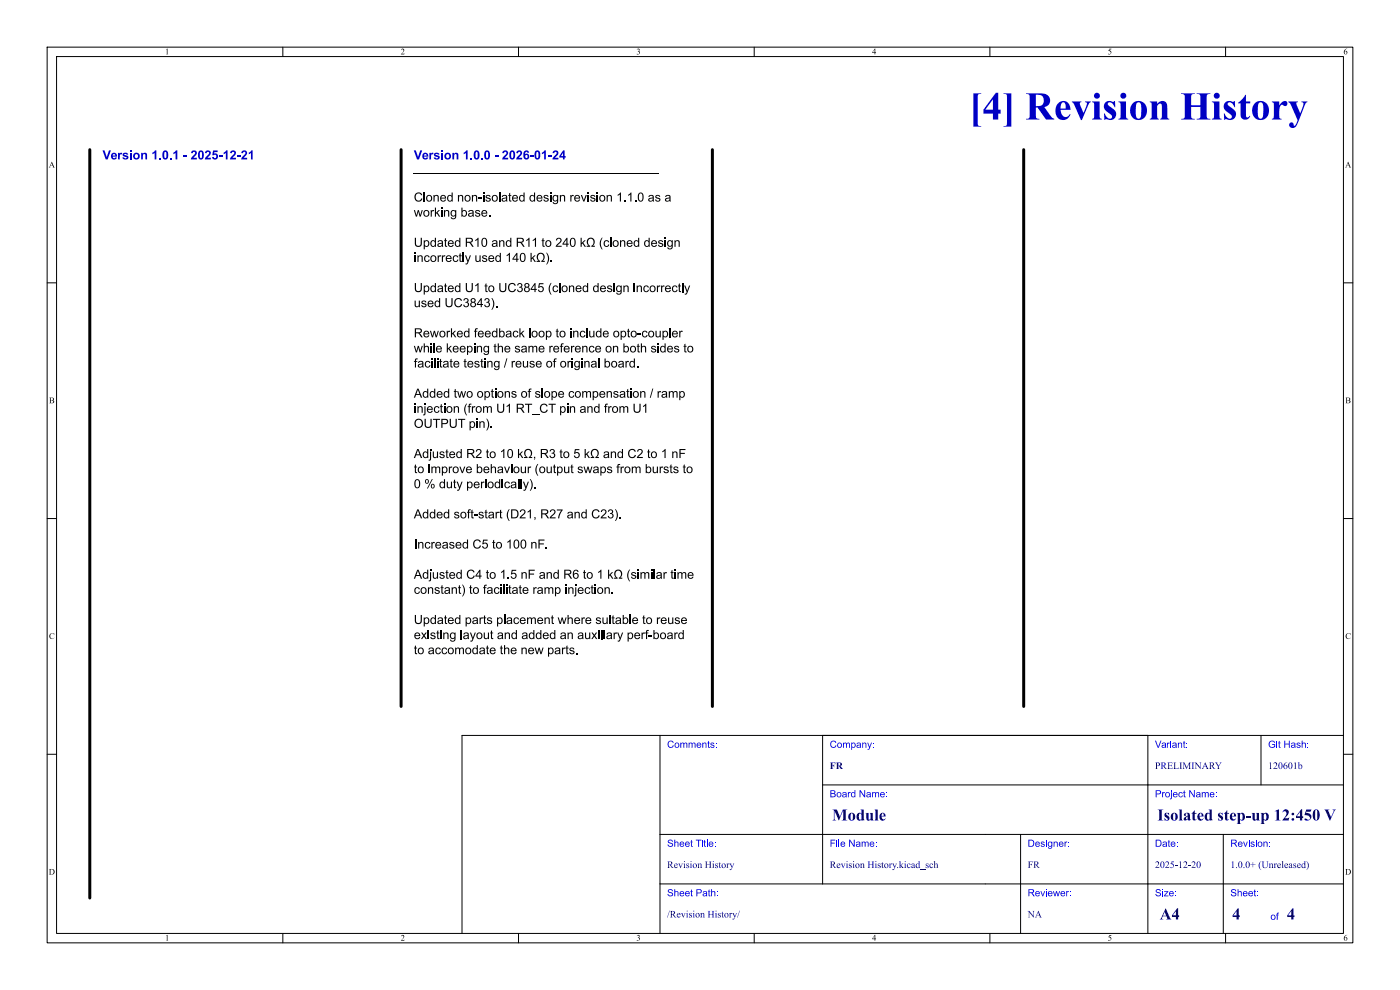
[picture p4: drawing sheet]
<svg xmlns="http://www.w3.org/2000/svg" width="297mm" height="210mm" viewBox="0 0 297 210" stroke-linecap="round" stroke-linejoin="round" font-family="sans-serif">
<defs><g id="words">
<text font-size="8.4" fill="#0000c2" x="205.6" y="27.5">[4] RevisionHistory</text>
<g font-size="3.5" fill="#00007f">
<text x="176.5" y="174.9">Module</text>
<text x="245.5" y="174.9">Isolatedstep-up12:450V</text>
<text x="246" y="195.9">A4</text>
<text x="261.4" y="196">4</text>
<text x="273" y="196">4</text>
</g>
<g font-size="2.7">
<text x="87.8" y="43.8">Cloned non-isolated design revision 1.1.0 as a</text>
<text x="87.8" y="47">working base.</text>
<text x="127.1" y="53.4">(cloned design</text>
<text x="87.8" y="72.6">Reworked feedback loop to include opto-coupler</text>
<text x="87.8" y="75.8">while keeping the same reference on both sides to</text>
<text x="87.8" y="79">facilitate testing / reuse of original board.</text>
<text x="87.8" y="85.4">Added two options of slope compensation / ramp</text>
<text x="87.8" y="88.6">injection (from U1 RT_CT pin and from U1</text>
<text x="87.8" y="101.4">to improve behaviour (output swaps from bursts to</text>
<text x="87.8" y="104.6">0 % duty periodically).</text>
<text x="132.9" y="123.8">(similar time</text>
<text x="87.8" y="127">constant) to facilitate ramp injection.</text>
<text x="87.8" y="133.4">Updated parts placement where suitable to reuse</text>
<text x="87.8" y="136.6">existing layout and added an auxiliary perf-board</text>
<text x="87.8" y="139.8">to accomodate the new parts.</text>
</g>
<g font-size="2.1" fill="#00f">
<text x="141.5" y="159.2">Comments:</text>
<text x="176" y="159.2">Company:</text>
<text x="245" y="159.2">Variant:</text>
<text x="269" y="159.2">Git Hash:</text>
<text x="176" y="169.7">Board Name:</text>
<text x="245" y="169.7">Project Name:</text>
<text x="141.5" y="180.2">Sheet Title:</text>
<text x="176" y="180.2">File Name:</text>
<text x="218" y="180.2">Designer:</text>
<text x="245" y="180.2">Date:</text>
<text x="261" y="180.2">Revision:</text>
<text x="141.5" y="190.7">Sheet Path:</text>
<text x="218" y="190.7">Reviewer:</text>
<text x="245" y="190.7">Size:</text>
<text x="261" y="190.7">Sheet:</text>
<text x="269.5" y="195.7">of</text>
</g>
<g font-size="2.1" fill="#00007f">
<text x="176" y="163.7">FR</text>
<text x="245" y="163.7">PRELIMINARY</text>
<text x="269" y="163.7">120601b</text>
<text x="141.5" y="184.7">RevisionHistory</text>
<text x="176" y="184.7">RevisionHistory.kicad_sch</text>
<text x="218" y="184.7">FR</text>
<text x="245" y="184.7">2025-12-20</text>
<text x="261" y="184.7">1.0.0+(Unreleased)</text>
<text x="141.5" y="195.2">/RevisionHistory/</text>
<text x="218" y="195.2">NA</text>
</g>
<g font-size="1.8">
<text x="35" y="12">1</text>
<text x="85" y="12">2</text>
<text x="135" y="12">3</text>
<text x="185" y="12">4</text>
<text x="235" y="12">5</text>
<text x="285" y="12">6</text>
<text x="10.3" y="36">A</text>
<text x="285.3" y="36">A</text>
<text x="10.4" y="86">B</text>
<text x="285.4" y="86">B</text>
<text x="10.4" y="136">C</text>
<text x="285.4" y="136">C</text>
<text x="10.3" y="186">D</text>
<text x="285.3" y="186">D</text>
<text x="35" y="200">1</text>
<text x="85" y="200">2</text>
<text x="135" y="200">3</text>
<text x="185" y="200">4</text>
<text x="235" y="200">5</text>
<text x="285" y="200">6</text>
</g>
</g></defs>
<g fill="none" stroke="#000" stroke-width=".21">
<path d="M10 10h277v190h-277zM12 12h273v186h-273zM60 10v2M110 10v2M160 10v2M210 10v2M260 10v2M10 60h2M285 60h2M10 110h2M285 110h2M140 156v42"/>
<path d="M174.5 156v31.5M243.5 156v42M267.5 156v10.5M285 156h-187v42M10 160h2M140 177h145M174.5 166.5h110.5M216.5 177v21M259.5 177v21M285 160h2M60 198v2M110 198v2"/>
<path d="M140 187.5h145M160 198v2M210 198v2M260 198v2"/>
</g>
<path d="M19 31.8v158.7M85.1 31.8v118.1M151.1 31.8v118.1M217.2 31.8v118.1" fill="none" stroke="#000" stroke-width=".63"/>
<g fill="#0000c2">
<path d="M87.8 31.9h.4l.5 1.4 .5-1.4h.4l-.7 1.9h-.4z"/>
<path d="M89.8 32.6a.66 .66 0 0 1 .8-.1 .66 .66 0 0 1 .3 .7h-.9a.28 .28 0 0 0 .1 .4 .28 .28 0 0 0 .4-.2h.3a.67 .67 0 0 1-.8 .4 .67 .67 0 0 1-.4-.8h.9a.28 .28 0 0 0-.3-.3 .28 .28 0 0 0-.2 .3h-.4z"/>
<path d="M91.1 32.4h.3v.2l.2-.2 .4 .1-.1 .3-.3-.1-.1 .2-.1 .9h-.3z"/>
<path d="M92.2 32.5l.3-.1a.6 .6 0 0 1 .7 .4h-.3l-.4-.1-.1 .1a.72 .72 0 0 1 .9 .7 .71 .71 0 0 1-.7 .4 .71 .71 0 0 1-.6-.5h.4l.4 .2 .1-.2-.1-.1a.56 .56 0 0 1-.7-.6z"/>
<path d="M93.6 31.9h.4v.3h-.4z"/>
<path d="M93.6 32.4h.4v1.4h-.4z"/>
<path d="M94.5 32.6a.72 .72 0 0 1 1.1 .1 .72 .72 0 0 1-.4 1.1 .72 .72 0 0 1-.9-.7h.3a.38 .38 0 0 0 .6 .4 .38 .38 0 0 0 .1-.6 .34 .34 0 0 0-.5-.2 .34 .34 0 0 0-.2 .4h-.3z"/>
<path d="M96 32.4h.3v.2a.5 .5 0 0 1 .6-.2 .5 .5 0 0 1 .3 .5v.9h-.3v-.9a.26 .26 0 0 0-.3-.2 .26 .26 0 0 0-.2 .3l-.1 .8h-.3z"/>
<path d="M98.4 32.4l.5-.5h.3v1.9h-.4v-1.4l-.4 .3z"/>
<path d="M99.8 33.4h.4v.4h-.4z"/>
<path d="M100.8 32a.68 .68 0 0 1 .8 .1 .68 .68 0 0 1 .1 .8 .68 .68 0 0 1-.6 1 .68 .68 0 0 1-.6-1h.4v.5a.19 .19 0 0 0 .3 .1 .19 .19 0 0 0 .1-.1l-.1-1.2-.2 .1-.1 .6h-.4z"/>
<path d="M102.1 33.4h.3v.4h-.3z"/>
<path d="M103 32a.68 .68 0 0 1 .8 .1 .68 .68 0 0 1 .2 .8 .68 .68 0 0 1-.7 1 .68 .68 0 0 1-.6-1h.4l.1 .5a.19 .19 0 0 0 .2 .1 .19 .19 0 0 0 .1-.1v-1.2l-.3 .1-.1 .6h-.4z"/>
<path d="M105 32.9h.7v.4h-.7z"/>
<path d="M106.7 32.1a.65 .65 0 0 1 1 .1 .65 .65 0 0 1-.3 1l-.3 .3h.7v.3h-1.3l.2-.5a1.14 1.14 0 0 0 .7-.9l-.2-.2-.3 .3h-.3z"/>
<path d="M108.3 32a.68 .68 0 0 1 .8 .1 .68 .68 0 0 1 .2 .8 .68 .68 0 0 1-.6 1 .68 .68 0 0 1-.7-1h.4l.1 .5a.19 .19 0 0 0 .2 .1 .19 .19 0 0 0 .2-.1l-.1-1.2-.3 .1-.1 .6h-.4z"/>
<path d="M109.7 32.1a.65 .65 0 0 1 1 .1 .65 .65 0 0 1-.4 1l-.3 .3h.8v.3h-1.3l.2-.5a1.14 1.14 0 0 0 .7-.9l-.2-.2-.3 .3h-.4z"/>
<path d="M111.3 32l.6-.1 .4 .5h-.4l-.1-.1a.27 .27 0 0 0-.3 0 .27 .27 0 0 0-.1 .2v.3a.6 .6 0 0 1 .8 .2 .6 .6 0 0 1-.3 .9 .6 .6 0 0 1-.8-.5l-.1-.2h.4a.3 .3 0 0 0 .4 .3 .3 .3 0 0 0 .1-.5l-.3-.1-.2 .3h-.4v-.7z"/>
<path d="M112.5 32.9h.7v.4h-.7z"/>
<path d="M113.7 32a.68 .68 0 0 1 .8 .1 .68 .68 0 0 1 .1 .8 .68 .68 0 0 1-.6 1 .68 .68 0 0 1-.6-1h.4v.5a.19 .19 0 0 0 .2 .1 .19 .19 0 0 0 .2-.1l-.1-1.2-.3 .1v.6h-.4z"/>
<path d="M115 32.4l.5-.5h.3v1.9h-.4v-1.4l-.4 .3z"/>
<path d="M116.4 32.9h.7v.4h-.7z"/>
<path d="M117.4 32.1a.65 .65 0 0 1 1 .1 .65 .65 0 0 1-.4 1l-.3 .3h.8v.3h-1.3l.2-.5a1.14 1.14 0 0 0 .7-.9l-.2-.2-.3 .3h-.4z"/>
<path d="M119.5 31.9h.3v1.2h.2v.3h-.2v.4h-.4v-.4h-.8v-.3h.8v-.6l-.4 .6h-.4z"/>
</g>
<g fill="#000">
<path d="M87.7 36.7h1.6v.2h-1.6zM89.2 36.7h1.6v.2h-1.6zM90.7 36.7h1.6v.2h-1.6zM92.2 36.7h1.5v.2h-1.5zM93.7 36.7h1.5v.2h-1.5zM95.2 36.7h1.5v.2h-1.5zM96.6 36.7h1.6v.2h-1.6zM98.1 36.7h1.6v.2h-1.6zM99.6 36.7h1.6v.2h-1.6zM101.1 36.7h1.5v.2h-1.5zM102.6 36.7h1.5v.2h-1.5zM104 36.7h1.6v.2h-1.6z"/>
<path d="M105.5 36.7h1.6v.2h-1.6zM107 36.7h1.6v.2h-1.6zM108.5 36.7h1.5v.2h-1.5zM110 36.7h1.5v.2h-1.5zM111.5 36.7h1.5v.2h-1.5zM112.9 36.7h1.6v.2h-1.6zM114.4 36.7h1.6v.2h-1.6zM115.9 36.7h1.5v.2h-1.5zM117.4 36.7h1.5v.2h-1.5zM118.9 36.7h1.5v.2h-1.5zM120.3 36.7h1.6v.2h-1.6zM121.8 36.7h1.6v.2h-1.6z"/>
<path d="M123.3 36.7h1.6v.2h-1.6zM124.8 36.7h1.5v.2h-1.5zM126.3 36.7h1.5v.2h-1.5zM127.7 36.7h1.6v.2h-1.6zM129.2 36.7h1.6v.2h-1.6zM130.7 36.7h1.6v.2h-1.6zM132.2 36.7h1.5v.2h-1.5zM133.7 36.7h1.5v.2h-1.5zM135.2 36.7h1.5v.2h-1.5zM136.6 36.7h1.6v.2h-1.6zM138.1 36.7h1.6v.2h-1.6zM88 53.6h.2v.3h-.2z"/>
<path d="M88 54.2h.2v1.4h-.2zM88.6 54.2h.2v.2a.5 .5 0 0 1 .6-.2 .5 .5 0 0 1 .3 .5v.9h-.3v-.9a.34 .34 0 0 0-.3-.4 .34 .34 0 0 0-.3 .5v.8h-.2zM88 50.4h.3v1.1a.51 .51 0 0 0 .4 .7 .51 .51 0 0 0 .5-.7v-1.1h.3v1.1a.75 .75 0 0 1-.8 .9 .75 .75 0 0 1-.7-.9zM88.2 41.1a.83 .83 0 0 1 1.4 .3h-.3a.65 .65 0 0 0-.9-.3 .65 .65 0 0 0-.2 1 .58 .58 0 0 0 .6 .5 .58 .58 0 0 0 .6-.5h.2a.92 .92 0 0 1-1.3 .6 .92 .92 0 0 1-.3-1.4zM89.9 40.8h.2v2h-.2zM89.9 51h.2v.2a.68 .68 0 0 1 1 .3 .68 .68 0 0 1-.6 .9l-.4-.2v.7h-.2v-1.2h.2a.42 .42 0 0 0 .5 .5 .42 .42 0 0 0 .2-.7 .39 .39 0 0 0-.4-.4 .39 .39 0 0 0-.3 .6h-.2zM90.2 54.3l.6-.1 .3 .4h-.2v-.1a.45 .45 0 0 0-.7 .4 .45 .45 0 0 0 .7 .3v-.2l.3 .1a.66 .66 0 0 1-1 .4 .66 .66 0 0 1-.2-1zM91.5 54.3a.7 .7 0 0 1 1.1 .1 .7 .7 0 0 1-.4 1.1 .7 .7 0 0 1-.9-.6h.2a.45 .45 0 0 0 .6 .5 .45 .45 0 0 0 .2-.8l-.5-.3-.2 .2-.1 .4h-.2zM92.3 44h.2v1.1l.5-.5h.4l-.6 .5 .6 .9h-.3l-.4-.8-.2 .2v.6h-.2zM91.5 51.1a.52 .52 0 0 1 .8 0v-.7h.2v2h-.2v-.2a.57 .57 0 0 1-.7 .1 .57 .57 0 0 1-.3-.6h.2a.41 .41 0 0 0 .5 .5 .41 .41 0 0 0 .3-.7l-.2-.3-.3-.1-.2 .2-.1 .4h-.2zM92.8 54.2h.3v.2l.2-.2h.2v.2a.31 .31 0 0 0-.3 .1 .31 .31 0 0 0-.1 .3v.8h-.3zM93 51.1v-.1a.61 .61 0 0 1 .8 0 .61 .61 0 0 1 .2 .8v.6h-.2v-.2l-.7 .2-.3-.3v-.1h.2l.2 .2 .3-.1 .2-.4-.9 .3a.73 .73 0 0 1 .9-.5 .35 .35 0 0 0-.3-.4 .35 .35 0 0 0-.4 .3h-.2z"/>
<path d="M93.7 54.2h.2v.2l.3-.2h.2v.2a.31 .31 0 0 0-.4 .1 .31 .31 0 0 0 0 .3v.8h-.3zM94.4 50.6l.2-.1v.5h.2v.1h-.2v.9l.3 .3a.35 .35 0 0 1-.4 0 .35 .35 0 0 1-.1-.4v-.8h-.2v-.1h.2zM94.7 54.3a.64 .64 0 0 1 .8-.1 .64 .64 0 0 1 .3 .7h-1a.4 .4 0 0 0 .3 .5 .4 .4 0 0 0 .5-.3h.2a.66 .66 0 0 1-.8 .5 .66 .66 0 0 1-.4-.9h1l-.1-.2a.39 .39 0 0 0-.4-.1 .39 .39 0 0 0-.3 .3h-.2zM95.2 51.1a.64 .64 0 0 1 .7-.1 .64 .64 0 0 1 .4 .7h-1.1a.4 .4 0 0 0 .3 .5 .4 .4 0 0 0 .5-.3h.3a.66 .66 0 0 1-.9 .5 .66 .66 0 0 1-.4-.9h1l-.1-.2a.39 .39 0 0 0-.4-.1 .39 .39 0 0 0-.2 .3h-.3zM95 41.5a.52 .52 0 0 1 .8 0v-.7h.2v2h-.2v-.2a.57 .57 0 0 1-.7 .1 .57 .57 0 0 1-.3-.6h.3a.41 .41 0 0 0 .4 .5 .41 .41 0 0 0 .3-.7l-.1-.3-.3-.1-.3 .2v.4h-.3zM96.2 54.3l.7-.1 .3 .4h-.2l-.1-.1a.45 .45 0 0 0-.6 .4 .45 .45 0 0 0 .6 .3l.1-.2 .2 .1a.66 .66 0 0 1-.9 .4 .66 .66 0 0 1-.2-1zM96.7 51.1a.52 .52 0 0 1 .7 0v-.7h.3v2h-.2v-.2a.57 .57 0 0 1-.7 .1 .57 .57 0 0 1-.3-.6h.2a.41 .41 0 0 0 .5 .5 .41 .41 0 0 0 .2-.7l-.1-.3-.3-.1-.2 .2-.1 .4h-.2zM97.5 53.8l.2-.1v.5h.3v.2h-.3v.8l.3 .3a.35 .35 0 0 1-.4 0 .35 .35 0 0 1-.1-.4v-.7h-.2v-.2h.2zM97.9 44h.2v.7a.67 .67 0 0 1 1 .5 .67 .67 0 0 1-.7 .8l-.3-.2v.2h-.2v-.7h.2a.42 .42 0 0 0 .5 .5 .42 .42 0 0 0 .2-.7 .38 .38 0 0 0-.4-.4 .38 .38 0 0 0-.3 .6h-.2zM98.2 53.6h.2v2h-.2zM98.6 54.2h.3l.4 1.1 .4-1.1h.2l-.5 1.4a.48 .48 0 0 1-.6 .5l-.1-.2h.3l.2-.3zM98.8 50.4h.9a.53 .53 0 0 1 .6 .5 .53 .53 0 0 1-.5 .6l.7 .9h-.3l-.5-.8-.3-.1h-.3v.9h-.3v-1.1h.8a.33 .33 0 0 0 .5-.3 .33 .33 0 0 0-.4-.3h-.6v.6h-.3z"/>
<path d="M100.8 50.9l.7-.5v2h-.2v-1.5l-.5 .2zM100.8 54.2h.3v1l.2 .2a.38 .38 0 0 0 .4-.5v-.7h.3v1.4h-.2v-.2a.49 .49 0 0 1-.6 .2 .49 .49 0 0 1-.4-.6zM102.4 54.3l.3-.2a.5 .5 0 0 1 .6 .4l-.2 .1a.27 .27 0 0 0-.3-.4 .27 .27 0 0 0-.2 .5 .55 .55 0 0 1 .6 .1 .55 .55 0 0 1 .2 .5l-.3 .2-.4 .1-.3-.1-.2-.4 .7 .3 .2-.2v-.2a.68 .68 0 0 1-.8-.5zM102.5 40.8h.2v.3h-.2zM102.4 50.5l.3-.1a1.06 1.06 0 0 1 .7 1 1.06 1.06 0 0 1-.7 1 .77 .77 0 0 1-.6-1h.3a.47 .47 0 0 0 0 .6 .47 .47 0 0 0 .6 .1l.1-.3a.99 .99 0 0 0-.3-1.2 .5 .5 0 0 0-.4 .8h-.3v-.2zM103.8 54.3a.64 .64 0 0 1 .7-.1 .64 .64 0 0 1 .4 .7h-1.1a.4 .4 0 0 0 .3 .5 .4 .4 0 0 0 .5-.3h.2a.66 .66 0 0 1-.8 .5 .66 .66 0 0 1-.4-.9h1l-.1-.2a.39 .39 0 0 0-.4-.1 .39 .39 0 0 0-.3 .3h-.2zM104.5 51.1l.1-.1a.61 .61 0 0 1 .8 0 .61 .61 0 0 1 .1 .8l.1 .6h-.2l-.1-.2-.6 .2-.3-.3-.1-.1h.3l.2 .2 .3-.1 .2-.4-1 .3a.73 .73 0 0 1 1-.5 .35 .35 0 0 0-.3-.4 .35 .35 0 0 0-.4 .3h-.2zM105.9 40.8h.2v2h-.2zM105.9 51h.2v.2a.5 .5 0 0 1 .6-.2 .5 .5 0 0 1 .3 .5v.9h-.2v-.9a.34 .34 0 0 0-.4-.4 .34 .34 0 0 0-.3 .5v.8h-.2zM105.3 54.3a.52 .52 0 0 1 .7 0v-.7h.3v2h-.3v-.2a.57 .57 0 0 1-.6 .1 .57 .57 0 0 1-.3-.6h.2a.41 .41 0 0 0 .5 .5 .41 .41 0 0 0 .2-.7l-.1-.3-.3-.1-.2 .2-.1 .4h-.2zM107.5 54.1l.7-.5v2h-.3v-1.5l-.4 .2zM108 41l.2-.1v.5h.3v.1h-.3v.9l.3 .3a.35 .35 0 0 1-.4 0 .35 .35 0 0 1-.1-.4v-.8h-.2v-.1h.2z"/>
<path d="M107.5 51.1a.52 .52 0 0 1 .7 0v-.7h.3v2h-.2v-.2a.57 .57 0 0 1-.7 .1 .57 .57 0 0 1-.3-.6h.2a.41 .41 0 0 0 .5 .5 .41 .41 0 0 0 .3-.7l-.2-.3-.3-.1-.2 .2-.1 .4h-.2zM109.6 53.7h.2v1.2h.2v.2h-.2v.5h-.3v-.5h-.8v-.2h.8v-.9l-.6 .9h-.2zM109.6 50.4h.9a.53 .53 0 0 1 .6 .5 .53 .53 0 0 1-.5 .6l.7 .9h-.3l-.5-.8-.3-.1h-.3v.9h-.3v-1.1h.8a.33 .33 0 0 0 .5-.3 .33 .33 0 0 0-.4-.3h-.6v.6h-.3zM110.5 53.7l.4-.1a1.06 1.06 0 0 1 .6 1 1.06 1.06 0 0 1-.6 1 .77 .77 0 0 1-.6-1h.2a.47 .47 0 0 0 0 .6 .47 .47 0 0 0 .6 .1l.1-.3a.99 .99 0 0 0-.2-1.2 .5 .5 0 0 0-.5 .8h-.2v-.2zM110.3 41.5a.52 .52 0 0 1 .8 0v-.7h.2v2h-.2v-.2a.57 .57 0 0 1-.7 .1 .57 .57 0 0 1-.3-.6h.2a.41 .41 0 0 0 .5 .5 .41 .41 0 0 0 .3-.7l-.2-.3-.3-.1-.2 .2-.1 .4h-.2zM111.6 50.9l.7-.5v2h-.2v-1.5l-.5 .2zM112.6 53.6h.2v1.1l.5-.5h.3l-.5 .5 .6 .9h-.3l-.4-.8-.2 .2v.6h-.2zM112.5 41.5a.52 .52 0 0 1 .8 0v-.7h.2v2h-.2v-.2a.57 .57 0 0 1-.7 .1 .57 .57 0 0 1-.3-.6h.3a.41 .41 0 0 0 .4 .5 .41 .41 0 0 0 .3-.7l-.2-.3-.3-.1-.2 .2v.4h-.3zM113 50.9l.7-.5v2h-.2v-1.5l-.5 .2zM114.1 53.8a.91 .91 0 0 1 1.4 .2 .91 .91 0 0 1-.3 1.3h.4v.3h-.8v-.3a.73 .73 0 0 0 .5-.9 .73 .73 0 0 0-.9-.4 .88 .88 0 0 0 .2 1.3v.3h-.8v-.3h.4a1.02 1.02 0 0 1-.1-1.5zM115.1 50.6l.2-.1v.5h.2v.1h-.2v.9l.3 .3a.35 .35 0 0 1-.4 0 .35 .35 0 0 1-.1-.4v-.8h-.2v-.1h.2zM115.9 53.6a1.56 1.56 0 0 1 0 2.5 2.2 2.2 0 0 0 0-2.5z"/>
<path d="M115.9 51.1a.7 .7 0 0 1 1.1 .1 .7 .7 0 0 1-.4 1.1 .7 .7 0 0 1-.9-.6h.2a.45 .45 0 0 0 .6 .5 .45 .45 0 0 0 .2-.8l-.5-.3-.2 .2-.1 .4h-.2zM116.7 40.8h.2v.3h-.2zM116.8 55.3h.3v.3h-.3zM118.1 50.6a.61 .61 0 0 1 .9 .1 .61 .61 0 0 1-.2 .9l-.6 .5h1v.3h-1.3l.3-.6a.98 .98 0 0 0 .7-1 .38 .38 0 0 0-.5-.2 .38 .38 0 0 0-.2 .4h-.3zM120.2 50.4h.2v1.3h.2v.2h-.2v.5h-.2v-.5h-.9v-.2h.9v-.9l-.6 .9h-.3zM121.2 50.5l.3-.1a1.06 1.06 0 0 1 .6 1 1.06 1.06 0 0 1-.6 1 .77 .77 0 0 1-.6-1h.2a.47 .47 0 0 0 0 .6 .47 .47 0 0 0 .6 .1l.2-.3a.99 .99 0 0 0-.3-1.2 .5 .5 0 0 0-.5 .8h-.2v-.2zM123.2 50.4h.2v1.1l.6-.5h.3l-.6 .5 .6 .9h-.3l-.4-.8-.2 .2v.6h-.2zM124.8 50.6a.91 .91 0 0 1 1.3 .2 .91 .91 0 0 1-.3 1.3h.4v.3h-.7v-.3a.73 .73 0 0 0 .4-.9 .73 .73 0 0 0-.9-.4 .88 .88 0 0 0 .2 1.3v.3h-.7v-.3h.4a1.02 1.02 0 0 1-.1-1.5zM124.7 40.8h.2v.3h-.2zM126.6 40.8h.3v.3h-.3zM127.7 50.4h.2a2.2 2.2 0 0 0 0 2.5 1.6 1.6 0 0 1-.5-2zM129.5 50.4h.2v2h-.2z"/>
<path d="M131 41.3l.7-.5v2h-.2v-1.5l-.5 .2zM133.3 41.3l.7-.5v2h-.3v-1.5l-.4 .2zM134.6 51.1a.52 .52 0 0 1 .8 0v-.7h.2v2h-.2v-.2a.57 .57 0 0 1-.7 .1 .57 .57 0 0 1-.3-.6h.2a.41 .41 0 0 0 .5 .5 .41 .41 0 0 0 .3-.7l-.2-.3-.3-.1-.2 .2-.1 .4h-.2zM135.6 40.9l.3-.1a1.06 1.06 0 0 1 .7 1 1.06 1.06 0 0 1-.7 1 .77 .77 0 0 1-.6-1h.2a.47 .47 0 0 0 .1 .6 .47 .47 0 0 0 .5 .1l.2-.3a.99 .99 0 0 0-.3-1.2 .5 .5 0 0 0-.5 .8h-.2v-.2zM136.8 51.1a.52 .52 0 0 1 .8 0v-.7h.2v2h-.2v-.2a.57 .57 0 0 1-.7 .1 .57 .57 0 0 1-.3-.6h.3a.41 .41 0 0 0 .4 .5 .41 .41 0 0 0 .3-.7l-.2-.3-.2-.1-.3 .2v.4h-.3zM141 50.4h.2v.3h-.2zM88.1 76.1l.5-.1v.2a.24 .24 0 0 0-.3 .1 .24 .24 0 0 0 0 .3h.2v.2h-.2v1.2h-.3v-1.2h-.2v-.2h.2zM88 63.8h.2v1l.2 .2a.38 .38 0 0 0 .4-.5v-.7h.3v1.4h-.2v-.2a.49 .49 0 0 1-.6 .2 .49 .49 0 0 1-.3-.6zM88 69.6h.8a.53 .53 0 0 1 .7 .5 .53 .53 0 0 1-.5 .6l.7 .9h-.3l-.5-.8-.4-.1h-.2v.9h-.3v-1.1h.8a.33 .33 0 0 0 .5-.3 .33 .33 0 0 0-.4-.3h-.6v.6h-.3zM88 60h.3v1.1a.51 .51 0 0 0 .4 .7 .51 .51 0 0 0 .5-.7v-1.1h.3v1.1a.75 .75 0 0 1-.8 .9 .75 .75 0 0 1-.7-.9zM89.5 63.9l.3-.1a.5 .5 0 0 1 .6 .3l-.2 .1a.27 .27 0 0 0-.3-.4 .27 .27 0 0 0-.2 .5 .54 .54 0 0 1 .6 .1 .54 .54 0 0 1 .2 .5l-.3 .2-.4 .1-.3-.1-.1-.4 .6 .3 .3-.2-.1-.2a.68 .68 0 0 1-.8-.5zM89.9 72.8h.2v.7l.4-.2 .5 .3v1.2h-.2v-.9a.34 .34 0 0 0-.4-.4 .34 .34 0 0 0-.3 .5v.8h-.2z"/>
<path d="M89.9 60.6h.2v.2a.68 .68 0 0 1 1 .3 .68 .68 0 0 1-.6 .9l-.4-.2v.7h-.2v-1.2h.2a.42 .42 0 0 0 .5 .5 .42 .42 0 0 0 .2-.7 .39 .39 0 0 0-.4-.4 .39 .39 0 0 0-.3 .6h-.2zM90.9 63.9a.64 .64 0 0 1 .7-.1 .64 .64 0 0 1 .4 .7h-1.1a.4 .4 0 0 0 .3 .5 .4 .4 0 0 0 .5-.3h.3a.66 .66 0 0 1-.9 .5 .66 .66 0 0 1-.4-.9h1l-.1-.2a.39 .39 0 0 0-.4-.1 .39 .39 0 0 0-.2 .3h-.3zM92 72.8h.2v2h-.2zM92.1 76h.2v2h-.2zM91.5 60.7a.52 .52 0 0 1 .8 0v-.7h.2v2h-.2v-.2a.57 .57 0 0 1-.7 .1 .57 .57 0 0 1-.3-.6h.2a.41 .41 0 0 0 .5 .5 .41 .41 0 0 0 .3-.7l-.2-.3-.3-.1-.2 .2-.1 .4h-.2zM92.4 63.9a.52 .52 0 0 1 .7 0v-.7h.3v2h-.2v-.2a.57 .57 0 0 1-.7 .1 .57 .57 0 0 1-.3-.6h.2a.41 .41 0 0 0 .5 .5 .41 .41 0 0 0 .3-.7l-.2-.3-.3-.1-.2 .2-.1 .4h-.2zM93 60.7v-.1a.61 .61 0 0 1 .8 0 .61 .61 0 0 1 .2 .8v.6h-.2v-.2l-.7 .2-.3-.3v-.1h.2l.2 .2 .3-.1 .2-.4-.9 .3a.73 .73 0 0 1 .9-.5 .35 .35 0 0 0-.3-.4 .35 .35 0 0 0-.4 .3h-.2zM93.3 76.2l.3-.1v.5h.2v.2h-.2v.8l.2 .4a.35 .35 0 0 1-.3-.1 .35 .35 0 0 1-.2-.4v-.7h-.1v-.2h.1zM94.8 72.8h.2v1.1l.6-.5h.3l-.6 .5 .6 .9h-.3l-.4-.7-.2 .1v.6h-.2zM94.4 60.2l.2-.1v.5h.2v.2h-.2v.8l.3 .4a.35 .35 0 0 1-.4-.1 .35 .35 0 0 1-.1-.4v-.7h-.2v-.2h.2zM95.7 69.6h.2v1.1l.6-.5h.3l-.6 .5 .6 .9h-.3l-.4-.7-.2 .1v.6h-.2zM94.5 63.2h.3v1.1a.51 .51 0 0 0 .5 .7 .51 .51 0 0 0 .5-.7v-1.1h.2v1.1a.75 .75 0 0 1-.7 .9 .75 .75 0 0 1-.8-.9z"/>
<path d="M95.2 60.7a.64 .64 0 0 1 .7-.1 .64 .64 0 0 1 .4 .7h-1.1a.4 .4 0 0 0 .3 .5 .4 .4 0 0 0 .5-.3h.3a.66 .66 0 0 1-.9 .5 .66 .66 0 0 1-.4-.9h1l-.1-.2a.39 .39 0 0 0-.4-.1 .39 .39 0 0 0-.2 .3h-.3zM95.6 76.2l.2-.1v.5h.2v.2h-.2v.8l.3 .4a.35 .35 0 0 1-.4-.1 .35 .35 0 0 1-.1-.4v-.7h-.2v-.2h.2zM96.7 60.7a.52 .52 0 0 1 .7 0v-.7h.3v2h-.2v-.2a.57 .57 0 0 1-.7 .1 .57 .57 0 0 1-.3-.6h.2a.41 .41 0 0 0 .5 .5 .41 .41 0 0 0 .2-.7l-.1-.3-.3-.1-.2 .2-.1 .4h-.2zM96.6 63.5a.83 .83 0 0 1 1.4 .3h-.2a.65 .65 0 0 0-.9-.3 .65 .65 0 0 0-.2 1 .58 .58 0 0 0 .5 .5 .58 .58 0 0 0 .6-.5h.3a.92 .92 0 0 1-1.4 .6 .92 .92 0 0 1-.2-1.4zM98.5 63.4a.51 .51 0 0 1 .8 0 .51 .51 0 0 1-.1 .7 .59 .59 0 0 1 0 1 .59 .59 0 0 1-.9-.4l.2-.1a.38 .38 0 0 0 .5 .4 .38 .38 0 0 0 .3-.5 .38 .38 0 0 0-.6-.3l.1-.2a.33 .33 0 0 0 .4-.2 .33 .33 0 0 0-.3-.4 .33 .33 0 0 0-.4 .4l-.2-.1zM98.5 76.2l.3-.1v.5h.2v.2h-.2v.8l.2 .4a.35 .35 0 0 1-.4-.1 .35 .35 0 0 1-.1-.4v-.7h-.1v-.2h.1zM98.6 70.3a.52 .52 0 0 1 .8 0v-.7h.2v2h-.2v-.2a.57 .57 0 0 1-.7 .1 .57 .57 0 0 1-.3-.6h.2a.41 .41 0 0 0 .5 .5 .41 .41 0 0 0 .3-.7l-.2-.3-.3-.1-.2 .2-.1 .4h-.2zM98.8 60h.3v1.1a.51 .51 0 0 0 .5 .7 .51 .51 0 0 0 .5-.7v-1.1h.2v1.1a.75 .75 0 0 1-.7 .9 .75 .75 0 0 1-.8-.9zM100 63.4a.51 .51 0 0 1 .8-.1 .51 .51 0 0 1-.2 .8 .6 .6 0 0 1 0 1.1 .6 .6 0 0 1-.9-.6h.3a.39 .39 0 0 0 .5 .3 .39 .39 0 0 0 .1-.6 .39 .39 0 0 0-.6 .2l-.3 .1 .1-.3a.24 .24 0 0 0 .2-.3 .24 .24 0 0 0-.2-.2l.3-.1a.31 .31 0 0 0 .4 .3 .31 .31 0 0 0 .1-.5 .31 .31 0 0 0-.5 .1l-.3 .1zM100.8 69.7l.6-.1-.1 .2a.24 .24 0 0 0-.3 .1 .24 .24 0 0 0 0 .3h.3v.2h-.3v1.2h-.2v-1.2h-.3v-.2h.3zM100.8 60.5l.7-.5v2h-.2v-1.5l-.5 .2zM102 63.3h.2v1.2h.3v.2h-.3v.5h-.2v-.5h-.8v-.2h.8v-.9l-.6 .9h-.2z"/>
<path d="M102.1 76.2l.2-.1v.5h.2v.2h-.2v.8l.3 .4a.35 .35 0 0 1-.4-.1 .35 .35 0 0 1-.1-.4v-.7h-.2v-.2h.2zM102.9 63.4a.51 .51 0 0 1 .8 0 .51 .51 0 0 1-.1 .7 .59 .59 0 0 1 0 1 .59 .59 0 0 1-.9-.4l.2-.1a.38 .38 0 0 0 .5 .4 .38 .38 0 0 0 .3-.5 .38 .38 0 0 0-.5-.3v-.2a.33 .33 0 0 0 .4-.2 .33 .33 0 0 0-.3-.4 .33 .33 0 0 0-.3 .4l-.3-.1zM103 60.2l.2-.1v.5h.2v.2h-.2v.8l.3 .4a.35 .35 0 0 1-.4-.1 .35 .35 0 0 1-.1-.4v-.7h-.2v-.2h.2zM103.8 60.7a.7 .7 0 0 1 1.1 .1 .7 .7 0 0 1-.4 1.1 .7 .7 0 0 1-.9-.6h.2a.45 .45 0 0 0 .6 .5 .45 .45 0 0 0 .2-.8l-.5-.3-.2 .2-.1 .4h-.2zM104.2 63.2a1.56 1.56 0 0 1 0 2.5 2.2 2.2 0 0 0 0-2.5zM105.2 64.9h.3v.3h-.3zM104.9 73l.2-.1v.5h.3v.2h-.3v.8l.3 .4a.35 .35 0 0 1-.4-.1 .35 .35 0 0 1-.1-.4v-.7h-.2v-.2h.2zM104.5 70.3a.52 .52 0 0 1 .8 0v-.7h.2v2h-.2v-.2a.57 .57 0 0 1-.7 .1 .57 .57 0 0 1-.3-.6h.3a.41 .41 0 0 0 .4 .5 .41 .41 0 0 0 .3-.7l-.2-.3-.2-.1-.3 .2v.4h-.3zM105.6 72.8h.2v.7l.4-.2 .5 .3v1.2h-.2v-.9a.34 .34 0 0 0-.4-.4 .34 .34 0 0 0-.3 .5v.8h-.2zM105.9 69.6h.2v.7a.67 .67 0 0 1 1 .5 .67 .67 0 0 1-.7 .8l-.3-.2v.2h-.2v-.7h.2a.42 .42 0 0 0 .5 .5 .42 .42 0 0 0 .2-.7 .38 .38 0 0 0-.4-.4 .38 .38 0 0 0-.3 .6h-.2zM107.4 76h.2l-.5 2h-.2zM105.9 60h.3v1.1a.51 .51 0 0 0 .5 .7 .51 .51 0 0 0 .5-.7v-1.1h.2v1.1a.75 .75 0 0 1-.7 .9 .75 .75 0 0 1-.8-.9z"/>
<path d="M108 60.3a.83 .83 0 0 1 1.4 .3h-.2a.65 .65 0 0 0-.9-.3 .65 .65 0 0 0-.2 1 .58 .58 0 0 0 .5 .5 .58 .58 0 0 0 .6-.5h.3a.92 .92 0 0 1-1.4 .6 .92 .92 0 0 1-.2-1.4zM109.9 60.2a.51 .51 0 0 1 .8 0 .51 .51 0 0 1-.1 .7 .59 .59 0 0 1 0 1 .59 .59 0 0 1-.9-.4l.2-.1a.38 .38 0 0 0 .5 .4 .38 .38 0 0 0 .3-.5 .38 .38 0 0 0-.6-.3l.1-.2a.33 .33 0 0 0 .4-.2 .33 .33 0 0 0-.3-.4 .33 .33 0 0 0-.4 .4l-.2-.1zM110.2 69.6h.2v1.1l.6-.5h.3l-.6 .5 .6 .9h-.3l-.4-.7-.2 .1v.6h-.2zM111.4 60.2a.51 .51 0 0 1 .8-.1 .51 .51 0 0 1-.2 .8 .6 .6 0 0 1 0 1.1 .6 .6 0 0 1-.9-.6h.3a.39 .39 0 0 0 .6 .3 .39 .39 0 0 0 0-.6 .39 .39 0 0 0-.6 .2l-.3 .1 .1-.3a.24 .24 0 0 0 .2-.3 .24 .24 0 0 0-.2-.2l.3-.1a.31 .31 0 0 0 .4 .3 .31 .31 0 0 0 .1-.5 .31 .31 0 0 0-.5 .1l-.3 .1zM112.2 69.6h.3v2h-.3zM113.4 60.1h.2v1.2h.3v.2h-.3v.5h-.2v-.5h-.8v-.2h.8v-.9l-.6 .9h-.2zM114.3 60.1h1v.2h-.8l-.1 .5a.63 .63 0 0 1 .9 .3 .63 .63 0 0 1-.4 .9 .63 .63 0 0 1-.8-.5l.3-.1a.43 .43 0 0 0 .6 .2 .43 .43 0 0 0 0-.6 .43 .43 0 0 0-.6 .1l-.2-.1zM116.9 60h.1a2.2 2.2 0 0 0 0 2.5 1.6 1.6 0 0 1-.4-2zM117.6 76.1l.5-.1v.2a.24 .24 0 0 0-.3 .1 .24 .24 0 0 0-.1 .3h.3v.2h-.3v1.2h-.2v-1.2h-.2v-.2h.2zM117.4 60.7l.7-.1 .3 .4h-.2l-.1-.1a.45 .45 0 0 0-.6 .4 .45 .45 0 0 0 .6 .3l.1-.1h.2a.66 .66 0 0 1-.9 .4 .66 .66 0 0 1-.2-1zM118.1 69.8l.2-.1v.5h.2v.2h-.2v.8l.3 .4a.35 .35 0 0 1-.4-.1 .35 .35 0 0 1-.1-.4v-.7h-.2v-.2h.2zM118.6 60h.3v2h-.3z"/>
<path d="M119.1 72.9l.5-.1-.1 .2a.24 .24 0 0 0-.3 .1 .24 .24 0 0 0 0 .3h.3v.2h-.3v1.2h-.2v-1.2h-.2v-.2h.2zM119.3 60.7a.7 .7 0 0 1 1.1 .1 .7 .7 0 0 1-.4 1.1 .7 .7 0 0 1-.9-.6h.3a.45 .45 0 0 0 .6 .5 .45 .45 0 0 0 .1-.8l-.4-.3-.3 .2v.4h-.3zM120.7 60.6h.2v.2a.5 .5 0 0 1 .6-.2 .5 .5 0 0 1 .3 .5v.9h-.2v-.9a.34 .34 0 0 0-.4-.4 .34 .34 0 0 0-.3 .5v.8h-.2zM121 69.6h.2v.3h-.2zM122.3 60.7a.64 .64 0 0 1 .7-.1 .64 .64 0 0 1 .4 .7h-1.1a.4 .4 0 0 0 .3 .5 .4 .4 0 0 0 .5-.3h.3a.66 .66 0 0 1-.9 .5 .66 .66 0 0 1-.4-.9h1l-.1-.2a.39 .39 0 0 0-.4-.1 .39 .39 0 0 0-.2 .3h-.3zM124.4 69.6h.2v2h-.2zM123.8 60.7a.52 .52 0 0 1 .7 0v-.7h.3v2h-.2v-.2a.57 .57 0 0 1-.7 .1 .57 .57 0 0 1-.3-.6h.2a.41 .41 0 0 0 .5 .5 .41 .41 0 0 0 .3-.7l-.2-.3-.3-.1-.2 .2-.1 .4h-.2zM126.9 76h.2v2h-.2zM126 60.7a.52 .52 0 0 1 .8 0v-.7h.2v2h-.2v-.2a.57 .57 0 0 1-.7 .1 .57 .57 0 0 1-.3-.6h.2a.41 .41 0 0 0 .5 .5 .41 .41 0 0 0 .3-.7l-.2-.3-.3-.1-.2 .2-.1 .4h-.2zM126.6 70.3a.52 .52 0 0 1 .8 0v-.7h.2v2h-.2v-.2a.57 .57 0 0 1-.7 .1 .57 .57 0 0 1-.3-.6h.2a.41 .41 0 0 0 .5 .5 .41 .41 0 0 0 .3-.7l-.2-.3-.3-.1-.2 .2-.1 .4h-.2zM127.5 60.7a.64 .64 0 0 1 .7-.1 .64 .64 0 0 1 .4 .7h-1.1a.4 .4 0 0 0 .3 .5 .4 .4 0 0 0 .5-.3h.3a.66 .66 0 0 1-.9 .5 .66 .66 0 0 1-.4-.9h1l-.1-.2a.39 .39 0 0 0-.4-.1 .39 .39 0 0 0-.3 .3h-.2zM128.2 76h.3v.7a.67 .67 0 0 1 1 .5 .67 .67 0 0 1-.8 .8l-.2-.2v.2h-.3v-.7h.3a.42 .42 0 0 0 .4 .5 .42 .42 0 0 0 .3-.7 .38 .38 0 0 0-.4-.4 .38 .38 0 0 0-.3 .6h-.3z"/>
<path d="M128.9 60.7l.3-.2a.5 .5 0 0 1 .6 .4l-.2 .1a.27 .27 0 0 0-.3-.4 .27 .27 0 0 0-.2 .5 .54 .54 0 0 1 .6 .1 .54 .54 0 0 1 .2 .5l-.3 .2-.4 .1-.3-.1-.1-.4 .6 .3 .2-.2v-.2a.68 .68 0 0 1-.8-.5zM130.2 60h.2v.3h-.2zM130.2 60.6h.2v1.4h-.2zM130.9 60.7a.54 .54 0 0 1 .8 0v-.1h.2v1.2a.6 .6 0 0 1-.4 .7 .6 .6 0 0 1-.8-.4l.6 .2a.39 .39 0 0 0 .4-.5 .58 .58 0 0 1-.7 .1 .58 .58 0 0 1-.3-.7h.2a.43 .43 0 0 0 .6 .5 .43 .43 0 0 0 .1-.7 .38 .38 0 0 0-.4-.2 .38 .38 0 0 0-.3 .4h-.2zM132.2 60.6h.3v.2a.5 .5 0 0 1 .6-.2 .5 .5 0 0 1 .3 .5v.9h-.3v-.9a.34 .34 0 0 0-.3-.4 .34 .34 0 0 0-.3 .5v.8h-.3zM132.2 72.8h.3v.7a.67 .67 0 0 1 1 .5 .67 .67 0 0 1-.8 .8l-.2-.2v.2h-.3v-.7h.3a.42 .42 0 0 0 .4 .5 .42 .42 0 0 0 .3-.7 .38 .38 0 0 0-.4-.4 .38 .38 0 0 0-.3 .6h-.3zM133.2 69.8l.2-.1v.5h.3v.2h-.3v.8l.3 .4a.35 .35 0 0 1-.4-.1 .35 .35 0 0 1-.1-.4v-.7h-.2v-.2h.2zM134.5 60h.2v.3h-.2zM134.5 60.6h.2v1.4h-.2zM133.7 76.7a.52 .52 0 0 1 .8 0v-.7h.2v2h-.2v-.2a.57 .57 0 0 1-.7 .1 .57 .57 0 0 1-.3-.6h.2a.41 .41 0 0 0 .5 .5 .41 .41 0 0 0 .3-.7l-.2-.3-.3-.1-.2 .2-.1 .4h-.2zM135.1 60.6h.2v.2a.5 .5 0 0 1 .6-.2 .5 .5 0 0 1 .3 .5v.9h-.2v-.9a.34 .34 0 0 0-.4-.4 .34 .34 0 0 0-.3 .5v.8h-.2zM135.3 73l.2-.1v.5h.2v.2h-.2v.8l.3 .4a.35 .35 0 0 1-.4-.1 .35 .35 0 0 1-.1-.4v-.7h-.2v-.2h.2z"/>
<path d="M136 72.8h.2v.7l.4-.2 .4 .3 .1 1.2h-.3v-.9a.34 .34 0 0 0-.4-.4 .34 .34 0 0 0-.2 .5v.8h-.2zM136.7 60.7l.6-.1 .4 .4h-.3v-.1a.45 .45 0 0 0-.7 .4 .45 .45 0 0 0 .7 .3v-.1h.3a.66 .66 0 0 1-1 .4 .66 .66 0 0 1-.2-1zM138 60.7a.7 .7 0 0 1 1.1 .1 .7 .7 0 0 1-.4 1.1 .7 .7 0 0 1-.9-.6h.2a.45 .45 0 0 0 .6 .5 .45 .45 0 0 0 .2-.8l-.4-.3-.3 .2-.1 .4h-.2zM139.4 60.6h.2v.2l.2-.2h.2v.2a.31 .31 0 0 0-.3 .1 .31 .31 0 0 0-.1 .3v.8h-.2zM140.2 60.6h.3v.2l.2-.2h.2v.2a.31 .31 0 0 0-.3 .1 .31 .31 0 0 0-.1 .3v.8h-.3zM140.2 73.5a.52 .52 0 0 1 .8 0v-.7h.2v2h-.2v-.2a.57 .57 0 0 1-.7 .1 .57 .57 0 0 1-.3-.6h.3a.41 .41 0 0 0 .4 .5 .41 .41 0 0 0 .3-.7l-.2-.3-.3-.1-.2 .2v.4h-.3zM141.2 60.7a.64 .64 0 0 1 .8-.1 .64 .64 0 0 1 .3 .7h-1a.4 .4 0 0 0 .3 .5 .4 .4 0 0 0 .5-.3h.2a.66 .66 0 0 1-.8 .5 .66 .66 0 0 1-.4-.9h1l-.1-.2a.39 .39 0 0 0-.4-.1 .39 .39 0 0 0-.3 .3h-.2zM142 69.6h.3v2h-.3zM142.8 60.7l.6-.1 .3 .4h-.2l-.1-.1a.45 .45 0 0 0-.6 .4 .45 .45 0 0 0 .7 .3v-.1h.2a.66 .66 0 0 1-.9 .4 .66 .66 0 0 1-.2-1zM144 60.2l.2-.1v.5h.3v.2h-.3v.8l.3 .4a.35 .35 0 0 1-.4-.1 .35 .35 0 0 1-.1-.4v-.7h-.2v-.2h.2zM144.7 60h.2v2h-.2zM145.1 60.6h.3l.4 1.1 .4-1.1h.2l-.5 1.4a.48 .48 0 0 1-.6 .5l-.1-.2h.3l.2-.3z"/>
<path d="M145.2 73l.2-.1v.5h.2v.2h-.2v.8l.3 .4a.35 .35 0 0 1-.4-.1 .35 .35 0 0 1-.1-.4v-.7h-.2v-.2h.2zM88.2 89.1a.94 .94 0 0 1 1.4 .1 .94 .94 0 0 1-.4 1.4 .94 .94 0 0 1-1.3-.6v-.2h.3a.7 .7 0 0 0 .9 .7 .7 .7 0 0 0 .3-1.1 .65 .65 0 0 0-.8-.3 .65 .65 0 0 0-.4 .7h-.3zM88.5 82.4h.3l.8 2h-.3l-.2-.6h-.8l-.2 .6h-.3l.3-.8h.9l-.4-1-.3 1h-.2zM88.5 95.2h.3l.8 2h-.3l-.2-.6h-.8l-.2 .6h-.3l.3-.8h.9l-.4-1-.3 1h-.2zM89.8 83.1a.52 .52 0 0 1 .8 0v-.7h.3v2h-.3v-.2a.57 .57 0 0 1-.6 .1 .57 .57 0 0 1-.3-.6h.2a.41 .41 0 0 0 .5 .5 .41 .41 0 0 0 .2-.7l-.1-.3-.3-.1-.2 .2-.1 .4h-.2zM89.8 95.9a.52 .52 0 0 1 .8 0v-.7h.3v2h-.3v-.2a.57 .57 0 0 1-.6 .1 .57 .57 0 0 1-.3-.6h.2a.41 .41 0 0 0 .5 .5 .41 .41 0 0 0 .2-.7l-.1-.3-.3-.1-.2 .2-.1 .4h-.2zM91.2 95.8h.3v1.4a.38 .38 0 0 1-.2 .4 .38 .38 0 0 1-.4 .1l.3-.3zM90.9 98.4h.3v.3h-.3zM91.2 95.2h.3v.3h-.3zM90.1 88.8h.2v1.1a.51 .51 0 0 0 .5 .7 .51 .51 0 0 0 .5-.7v-1.1h.3v1.2a.75 .75 0 0 1-.8 .8 .75 .75 0 0 1-.7-.8zM91.3 83.1a.52 .52 0 0 1 .8 0v-.7h.2v2h-.2v-.2a.57 .57 0 0 1-.7 .1 .57 .57 0 0 1-.3-.6h.3a.41 .41 0 0 0 .4 .5 .41 .41 0 0 0 .3-.7l-.1-.3-.3-.1-.3 .2v.4h-.3zM91.8 88.8h1.6v.3h-.7v1.7h-.2v-1.7h-.7z"/>
<path d="M91.8 95.8h.2l.1 1 .2 .2a.38 .38 0 0 0 .4-.5v-.7h.2v1.4h-.2v-.2a.49 .49 0 0 1-.6 .2 .49 .49 0 0 1-.3-.6zM93.3 95.9l.3-.1a.5 .5 0 0 1 .7 .3l-.2 .1a.27 .27 0 0 0-.3-.3 .27 .27 0 0 0-.2 .4 .54 .54 0 0 1 .6 .1 .54 .54 0 0 1 .1 .5l-.2 .2-.4 .1-.3-.1-.2-.4 .7 .3 .2-.2-.1-.1a.68 .68 0 0 1-.7-.6zM93.5 85.8l.2-.1v.5h.3v.2h-.3v.8l.3 .4a.35 .35 0 0 1-.4-.1 .35 .35 0 0 1-.1-.3v-.8h-.2v-.2h.2zM93.6 88.8h.7a.58 .58 0 0 1 .8 .6 .58 .58 0 0 1-.7 .6h-.5v.8h-.3v-1h.8a.36 .36 0 0 0 .4-.4 .36 .36 0 0 0-.4-.3h-.5v.7h-.3zM94.7 95.4l.2-.1v.5h.2v.2h-.2v.8l.3 .4a.35 .35 0 0 1-.4-.1 .35 .35 0 0 1-.1-.3v-.8h-.2v-.2h.2zM94.3 83.1a.52 .52 0 0 1 .8 0v-.7h.2v2h-.2v-.2a.57 .57 0 0 1-.7 .1 .57 .57 0 0 1-.3-.6h.2a.41 .41 0 0 0 .5 .5 .41 .41 0 0 0 .3-.7l-.2-.3-.3-.1-.2 .2-.1 .4h-.2zM95.5 95.9a.64 .64 0 0 1 .7-.1 .64 .64 0 0 1 .4 .7h-1.1a.4 .4 0 0 0 .3 .5 .4 .4 0 0 0 .5-.3h.3a.66 .66 0 0 1-.9 .5 .66 .66 0 0 1-.4-.9h1l-.1-.2a.39 .39 0 0 0-.4-.1 .39 .39 0 0 0-.3 .3h-.2zM95.4 88.8h.3v1.1a.51 .51 0 0 0 .5 .7 .51 .51 0 0 0 .4-.7v-1.1h.3v1.2a.75 .75 0 0 1-.7 .8 .75 .75 0 0 1-.8-.8zM96.5 82.6l.2-.1v.5h.2v.2h-.2v.8l.3 .4a.35 .35 0 0 1-.4-.1 .35 .35 0 0 1-.1-.3v-.8h-.2v-.2h.2zM97.2 88.8h1.5v.3h-.6v1.7h-.3v-1.7h-.6zM97 95.9a.52 .52 0 0 1 .7 0v-.7h.3v2h-.3v-.2a.57 .57 0 0 1-.6 .1 .57 .57 0 0 1-.3-.6h.2a.41 .41 0 0 0 .5 .5 .41 .41 0 0 0 .2-.7l-.1-.3-.3-.1-.2 .2-.1 .4h-.2zM98.9 85.6h.2a2.2 2.2 0 0 0 0 2.5 1.6 1.6 0 0 1-.4-2z"/>
<path d="M99.5 85.7l.5-.1v.2a.24 .24 0 0 0-.3 .1 .24 .24 0 0 0 0 .3h.2v.2h-.2v1.2h-.3v-1.2h-.2v-.2h.2zM99.1 95.2h.9a.53 .53 0 0 1 .6 .5 .53 .53 0 0 1-.5 .6l.7 .9h-.3l-.5-.8-.3-.1h-.3v.9h-.3v-1.1h.8a.33 .33 0 0 0 .5-.3 .33 .33 0 0 0-.4-.3h-.6v.6h-.3zM99.6 89.4h.2v.2a.68 .68 0 0 1 1.1 .3 .68 .68 0 0 1-.7 .9l-.4-.2v.7h-.2v-1.2h.2a.42 .42 0 0 0 .5 .5 .42 .42 0 0 0 .3-.7 .39 .39 0 0 0-.5-.4 .39 .39 0 0 0-.3 .6h-.2zM101.1 89.4h.2v1.4h-.2zM101.1 98.4h.3v.7a.67 .67 0 0 1 1 .5 .67 .67 0 0 1-.8 .8l-.2-.2v.2h-.3v-.7h.3a.42 .42 0 0 0 .4 .5 .42 .42 0 0 0 .3-.7 .38 .38 0 0 0-.5-.3 .38 .38 0 0 0-.2 .5h-.3zM101.7 89.4h.2v.2a.5 .5 0 0 1 .6-.2 .5 .5 0 0 1 .3 .5v.9h-.2v-.9a.34 .34 0 0 0-.4-.4 .34 .34 0 0 0-.3 .5v.8h-.2zM101.1 95.4a.61 .61 0 0 1 1 .1 .61 .61 0 0 1-.3 .9l-.6 .5h1v.3h-1.3l.3-.6a.98 .98 0 0 0 .7-1 .38 .38 0 0 0-.5-.2 .38 .38 0 0 0-.2 .4h-.3zM103.2 88.8a1.56 1.56 0 0 1 0 2.5 2.2 2.2 0 0 0 0-2.5zM103.3 95.4l.2-.1v.5h.2v.2h-.2v.8l.3 .4a.35 .35 0 0 1-.4-.1 .35 .35 0 0 1-.1-.3v-.8h-.2v-.2h.2zM104.1 90.5h.3v.3h-.3zM104.1 95.9a.7 .7 0 0 1 1.1 .1 .7 .7 0 0 1-.4 1.1 .7 .7 0 0 1-.9-.6h.2a.45 .45 0 0 0 .6 .5 .45 .45 0 0 0 .2-.8l-.5-.3-.2 .2-.1 .4h-.2zM104.3 82.6l.2-.1v.5h.3v.2h-.3v.8l.3 .4a.35 .35 0 0 1-.4-.1 .35 .35 0 0 1-.1-.3v-.8h-.2v-.2h.2z"/>
<path d="M105 82.4h.2v.3h-.2zM105.5 85.6h.2v1.1a.51 .51 0 0 0 .5 .7 .51 .51 0 0 0 .5-.7v-1.1h.3v1.2a.75 .75 0 0 1-.8 .8 .75 .75 0 0 1-.7-.8zM106.3 95.7l.7-.5v2h-.2v-1.5l-.5 .2zM107.5 86.1l.7-.5v2h-.3v-1.5l-.4 .2zM107.9 95.4l.3-.2a1.06 1.06 0 0 1 .7 1 1.06 1.06 0 0 1-.7 1 .77 .77 0 0 1-.6-1h.2a.47 .47 0 0 0 .1 .6 .47 .47 0 0 0 .5 .1l.2-.3a.99 .99 0 0 0-.3-1.2 .5 .5 0 0 0-.5 .8h-.2v-.2zM108.4 98.4h.2v.3h-.2zM109.9 95.2h.2v1.1l.6-.5h.3l-.5 .5 .5 .9h-.3l-.4-.7-.2 .1v.6h-.2zM109.6 85.6h.9a.53 .53 0 0 1 .6 .5 .53 .53 0 0 1-.5 .6l.7 .9h-.3l-.5-.8-.3-.1h-.3v.9h-.3v-1.1h.8a.33 .33 0 0 0 .5-.3 .33 .33 0 0 0-.4-.3h-.6v.6h-.3zM111.5 95.4a.91 .91 0 0 1 1.3 .2 .91 .91 0 0 1-.3 1.3h.4v.3h-.7v-.3a.73 .73 0 0 0 .5-.9 .73 .73 0 0 0-1-.4 .88 .88 0 0 0 .2 1.3v.3h-.7v-.3h.4a1.02 1.02 0 0 1-.1-1.5zM111.4 85.6h1.5v.3h-.6v1.7h-.3v-1.7h-.6zM112.3 82.5l.5-.1-.1 .2a.24 .24 0 0 0-.3 .1 .24 .24 0 0 0 0 .3h.3v.2h-.3v1.2h-.2v-1.2h-.2v-.2h.2zM113.3 96.9h.2v.4l-.2 .2 .1-.3h-.1z"/>
<path d="M114.9 82.4h.3v2h-.3zM114.7 95.2h.9a.53 .53 0 0 1 .6 .5 .53 .53 0 0 1-.5 .6l.7 .9h-.3l-.5-.8-.3-.1h-.3v.9h-.3v-1.1h.8a.33 .33 0 0 0 .5-.3 .33 .33 0 0 0-.4-.3h-.6v.6h-.3zM114.8 85.9a.83 .83 0 0 1 1.4 .3h-.3a.65 .65 0 0 0-.9-.3 .65 .65 0 0 0-.2 1 .58 .58 0 0 0 .6 .5 .58 .58 0 0 0 .6-.5h.2a.92 .92 0 0 1-1.3 .6 .92 .92 0 0 1-.3-1.4zM116.8 95.4a.51 .51 0 0 1 .7 0 .51 .51 0 0 1-.1 .7 .59 .59 0 0 1 .1 1 .59 .59 0 0 1-.9-.4l.2-.1a.38 .38 0 0 0 .4 .4 .38 .38 0 0 0 .3-.5 .38 .38 0 0 0-.5-.2v-.3a.33 .33 0 0 0 .5-.2 .33 .33 0 0 0-.4-.4 .33 .33 0 0 0-.3 .4l-.2-.1zM116.4 85.6h1.5v.3h-.6v1.7h-.3v-1.7h-.6zM118.9 95.4l.2-.1v.5h.3v.2h-.3v.8l.3 .4a.35 .35 0 0 1-.4-.1 .35 .35 0 0 1-.1-.3v-.8h-.2v-.2h.2zM119.7 95.9a.7 .7 0 0 1 1.1 .1 .7 .7 0 0 1-.4 1.1 .7 .7 0 0 1-.9-.6h.2a.45 .45 0 0 0 .6 .5 .45 .45 0 0 0 .2-.8l-.4-.3-.3 .2-.1 .4h-.2zM122 95.3h.9v.2h-.7l-.2 .5a.63 .63 0 0 1 .9 .3 .63 .63 0 0 1-.4 .9 .63 .63 0 0 1-.8-.5l.3-.1a.43 .43 0 0 0 .6 .2 .43 .43 0 0 0 .1-.6 .43 .43 0 0 0-.7 .1h-.2zM124 95.2h.3v1.1l.5-.5h.3l-.5 .5 .6 .9h-.3l-.5-.7-.1 .1v.6h-.3zM125.6 95.4a.91 .91 0 0 1 1.3 .2 .91 .91 0 0 1-.3 1.3h.4v.3h-.7v-.3a.73 .73 0 0 0 .5-.9 .73 .73 0 0 0-1-.4 .88 .88 0 0 0 .3 1.3v.3h-.8v-.3h.4a1.02 1.02 0 0 1-.1-1.5zM126.2 86.3a.52 .52 0 0 1 .8 0v-.7h.2v2h-.2v-.2a.57 .57 0 0 1-.7 .1 .57 .57 0 0 1-.3-.6h.2a.41 .41 0 0 0 .5 .5 .41 .41 0 0 0 .3-.7l-.2-.3-.3-.1-.2 .2-.1 .4h-.2zM128.4 85.7l.6-.1-.1 .2a.24 .24 0 0 0-.3 .1 .24 .24 0 0 0 0 .3h.3v.2h-.3v1.2h-.2v-1.2h-.3v-.2h.3z"/>
<path d="M128.2 95.9l.1-.1a.61 .61 0 0 1 .7 0 .61 .61 0 0 1 .2 .8l.1 .6h-.3v-.2l-.6 .2-.4-.2v-.2h.3l.2 .2 .3-.1 .2-.4-1 .3a.73 .73 0 0 1 1-.5 .35 .35 0 0 0-.3-.4 .35 .35 0 0 0-.4 .3h-.2zM129.6 95.8h.2v.2a.5 .5 0 0 1 .6-.2 .5 .5 0 0 1 .3 .5v.9h-.2v-.9a.34 .34 0 0 0-.4-.4 .34 .34 0 0 0-.3 .5v.8h-.2zM131.2 95.9a.52 .52 0 0 1 .7 0v-.7h.3v2h-.2v-.2a.57 .57 0 0 1-.7 .1 .57 .57 0 0 1-.3-.6h.2a.41 .41 0 0 0 .5 .5 .41 .41 0 0 0 .2-.7l-.1-.3-.3-.1-.2 .2-.1 .4h-.2zM133 82.6l.3-.1v.5h.2v.2h-.2v.8l.2 .4a.35 .35 0 0 1-.4-.1 .35 .35 0 0 1-.1-.3v-.8h-.1v-.2h.1zM133.7 82.4h.3v.3h-.3zM133.5 95.5a.83 .83 0 0 1 1.4 .3h-.3a.65 .65 0 0 0-.9-.2 .65 .65 0 0 0-.2 .9 .58 .58 0 0 0 .6 .5 .58 .58 0 0 0 .6-.5l.2 .1a.92 .92 0 0 1-1.3 .5 .92 .92 0 0 1-.3-1.4zM134.4 85.6h.3v1.1a.51 .51 0 0 0 .5 .7 .51 .51 0 0 0 .4-.7v-1.1h.3v1.2a.75 .75 0 0 1-.7 .8 .75 .75 0 0 1-.8-.8zM135.3 95.4a.61 .61 0 0 1 1 .1 .61 .61 0 0 1-.3 .9l-.6 .5h1v.3h-1.3l.3-.6a.98 .98 0 0 0 .7-1 .38 .38 0 0 0-.4-.2 .38 .38 0 0 0-.3 .4h-.2zM136.4 86.1l.7-.5v2h-.2v-1.5l-.5 .2zM137 98.4h.2v.7a.67 .67 0 0 1 1 .5 .67 .67 0 0 1-.7 .8l-.3-.2v.2h-.2v-.7h.2a.42 .42 0 0 0 .5 .5 .42 .42 0 0 0 .2-.7 .38 .38 0 0 0-.4-.3 .38 .38 0 0 0-.3 .5h-.2zM138.4 82.4h.2l-.6 2h-.1zM137.5 95.4l.2-.1v.5h.2v.2h-.2v.8l.3 .4a.35 .35 0 0 1-.4-.1 .35 .35 0 0 1-.1-.3v-.8h-.2v-.2h.2z"/>
<path d="M138.3 95.9a.7 .7 0 0 1 1.1 .1 .7 .7 0 0 1-.4 1.1 .7 .7 0 0 1-.9-.6h.2a.45 .45 0 0 0 .6 .5 .45 .45 0 0 0 .2-.8l-.5-.3-.2 .2-.1 .4h-.2zM140.5 95.7l.7-.5v2h-.2v-1.5l-.5 .2zM142.6 95.8h.2v.2a.5 .5 0 0 1 .6-.2 .5 .5 0 0 1 .3 .5v.9h-.2v-.9a.34 .34 0 0 0-.4-.4 .34 .34 0 0 0-.3 .5v.8h-.2zM144.1 95.2h1.3v.3h-1v.6h.9v.2h-.9v.9h-.3zM88 114.5h.3v1.9h-.3zM88 98.6l.2-.1v.5h.3v.2h-.3v.8l.3 .4a.35 .35 0 0 1-.4-.1 .35 .35 0 0 1-.1-.3v-.8h-.2v-.2h.2zM88.2 101.8l.3-.2a1.06 1.06 0 0 1 .7 1 1.06 1.06 0 0 1-.7 1 .77 .77 0 0 1-.6-1h.2a.47 .47 0 0 0 .1 .6 .47 .47 0 0 0 .5 .1l.2-.3a.99 .99 0 0 0-.3-1.2 .5 .5 0 0 0-.5 .8h-.2v-.2zM88.7 115h.2v.2a.5 .5 0 0 1 .6-.2 .5 .5 0 0 1 .3 .5v.9h-.2v-.9a.34 .34 0 0 0-.4-.4 .34 .34 0 0 0-.3 .5v.8h-.2zM88.5 108h.3l.8 2h-.3l-.2-.6h-.8l-.2 .6h-.3l.3-.8h.9l-.4-.9-.3 .9h-.2zM91.6 101.6h.2l-1 2h-.2zM89.8 108.7a.52 .52 0 0 1 .8 0v-.7h.3v2h-.3v-.2a.57 .57 0 0 1-.6 .1 .57 .57 0 0 1-.3-.6h.2a.41 .41 0 0 0 .5 .5 .41 .41 0 0 0 .2-.7l-.1-.3-.3-.1-.2 .2-.1 .4h-.2zM90.3 115.1l.7-.1 .3 .4h-.2l-.1-.1a.45 .45 0 0 0-.6 .4 .45 .45 0 0 0 .6 .4l.1-.2h.2a.66 .66 0 0 1-.9 .4 .66 .66 0 0 1-.2-1z"/>
<path d="M91.5 115h.2v.2l.2-.2h.3v.2a.31 .31 0 0 0-.4 .1 .31 .31 0 0 0 0 .3v.8h-.3zM91.3 108.7a.52 .52 0 0 1 .8 0v-.7h.2v2h-.2v-.2a.57 .57 0 0 1-.7 .1 .57 .57 0 0 1-.3-.6h.3a.41 .41 0 0 0 .4 .5 .41 .41 0 0 0 .3-.7l-.1-.3-.3-.1-.3 .2v.4h-.3zM92.5 115.1a.64 .64 0 0 1 .8-.1 .64 .64 0 0 1 .3 .7h-1a.4 .4 0 0 0 .3 .5 .4 .4 0 0 0 .5-.3h.2a.66 .66 0 0 1-.8 .5 .66 .66 0 0 1-.5-.9h1.1l-.1-.2a.39 .39 0 0 0-.5-.1 .39 .39 0 0 0-.2 .3h-.3zM92.8 108.7a.64 .64 0 0 1 .8-.1 .64 .64 0 0 1 .3 .7h-1a.4 .4 0 0 0 .3 .5 .4 .4 0 0 0 .5-.3h.2a.66 .66 0 0 1-.8 .5 .66 .66 0 0 1-.5-.9h1.1l-.1-.2a.39 .39 0 0 0-.5-.1 .39 .39 0 0 0-.2 .3h-.3zM93.4 102.3a.52 .52 0 0 1 .8 0v-.7h.2v2h-.2v-.2a.57 .57 0 0 1-.7 .1 .57 .57 0 0 1-.3-.6h.3a.41 .41 0 0 0 .4 .5 .41 .41 0 0 0 .3-.7l-.2-.3-.3-.1-.2 .2v.4h-.3zM94 115.1l.1-.1a.61 .61 0 0 1 .7 0 .61 .61 0 0 1 .2 .8l.1 .6h-.3v-.2l-.6 .2-.4-.2v-.2h.3l.1 .2 .4-.1 .2-.4-1 .3a.73 .73 0 0 1 1-.5 .35 .35 0 0 0-.3-.4 .35 .35 0 0 0-.4 .3h-.3zM95.4 115.1l.3-.1a.5 .5 0 0 1 .7 .3l-.3 .1a.27 .27 0 0 0-.3-.3 .27 .27 0 0 0-.1 .4 .54 .54 0 0 1 .5 .1 .54 .54 0 0 1 .2 .5l-.2 .2-.5 .1-.2-.1-.2-.4 .7 .3 .2-.2-.1-.1a.68 .68 0 0 1-.8-.6zM94.3 108.7a.52 .52 0 0 1 .8 0v-.7h.2v2h-.2v-.2a.57 .57 0 0 1-.7 .1 .57 .57 0 0 1-.3-.6h.2a.41 .41 0 0 0 .5 .5 .41 .41 0 0 0 .3-.7l-.2-.3-.3-.1-.2 .2-.1 .4h-.2zM96.4 108.7l.4-.1a.5 .5 0 0 1 .6 .3l-.2 .1a.27 .27 0 0 0-.3-.3 .27 .27 0 0 0-.2 .4 .54 .54 0 0 1 .6 .1 .54 .54 0 0 1 .1 .5l-.2 .2-.4 .1-.3-.1-.2-.4 .7 .3 .2-.2v-.1a.68 .68 0 0 1-.8-.6zM96.3 101.8l.2-.1v.5h.3v.2h-.3v.8l.3 .4a.35 .35 0 0 1-.4-.1 .35 .35 0 0 1-.1-.3v-.8h-.2v-.2h.2zM96.8 115.1a.64 .64 0 0 1 .8-.1 .64 .64 0 0 1 .3 .7h-1a.4 .4 0 0 0 .3 .5 .4 .4 0 0 0 .4-.3h.3a.66 .66 0 0 1-.8 .5 .66 .66 0 0 1-.5-.9h1.1l-.1-.2a.39 .39 0 0 0-.5-.1 .39 .39 0 0 0-.2 .3h-.3zM97.9 108.7a.7 .7 0 0 1 1 .1 .7 .7 0 0 1-.3 1.1 .7 .7 0 0 1-.9-.6h.2a.45 .45 0 0 0 .6 .5 .45 .45 0 0 0 .2-.8l-.5-.2-.2 .1-.1 .4h-.2z"/>
<path d="M99.4 108.1l.5-.1-.1 .2a.24 .24 0 0 0-.2 .1 .24 .24 0 0 0-.1 .3h.3v.2h-.3v1.2h-.2v-1.2h-.2v-.2h.2zM98.3 115.1a.52 .52 0 0 1 .8 0v-.6h.2v1.9h-.2v-.2a.57 .57 0 0 1-.7 .1 .57 .57 0 0 1-.3-.6h.2a.41 .41 0 0 0 .5 .5 .41 .41 0 0 0 .3-.7l-.2-.3h-.3l-.2 .1-.1 .4h-.2zM100 108.2l.2-.1v.5h.3v.2h-.3v.8l.3 .4a.35 .35 0 0 1-.4-.1 .35 .35 0 0 1-.1-.3v-.8h-.2v-.2h.2zM100.6 109.2h.7v.2h-.7zM101.6 108.7l.3-.1a.5 .5 0 0 1 .7 .3l-.2 .1a.27 .27 0 0 0-.3-.3 .27 .27 0 0 0-.2 .4 .55 .55 0 0 1 .5 .1 .55 .55 0 0 1 .2 .5l-.2 .2-.4 .1-.3-.1-.2-.4 .7 .3 .2-.2-.1-.1a.68 .68 0 0 1-.8-.6zM100.6 114.7a.83 .83 0 0 1 1.4 .3h-.2a.65 .65 0 0 0-.9-.2 .65 .65 0 0 0-.2 .9 .58 .58 0 0 0 .5 .5 .58 .58 0 0 0 .6-.5l.2 .1a.92 .92 0 0 1-1.3 .5 .92 .92 0 0 1-.2-1.4zM102.5 114.5h.9v.2h-.7l-.1 .5a.63 .63 0 0 1 .9 .3 .63 .63 0 0 1-.4 .9 .63 .63 0 0 1-.8-.5l.2-.1a.43 .43 0 0 0 .7 .2 .43 .43 0 0 0 0-.6 .43 .43 0 0 0-.7 .1h-.2zM103 108.2l.2-.1v.5h.2v.2h-.2v.8l.3 .4a.35 .35 0 0 1-.4-.1 .35 .35 0 0 1-.1-.3v-.8h-.2v-.2h.2zM104.1 98.4h.2v.7l.5-.2 .4 .3v1.2h-.2v-.9a.34 .34 0 0 0-.4-.3 .34 .34 0 0 0-.3 .4v.8h-.2zM103.8 108.7v-.1a.61 .61 0 0 1 .8 0 .61 .61 0 0 1 .2 .8l.1 .6h-.3v-.2l-.7 .2-.3-.2v-.2h.2l.2 .2 .4-.1 .1-.4-.9 .3a.73 .73 0 0 1 .9-.5 .35 .35 0 0 0-.3-.4 .35 .35 0 0 0-.3 .3h-.3zM104.6 114.6l.2-.1v.5h.3v.2h-.3v.8l.3 .4a.35 .35 0 0 1-.4-.1 .35 .35 0 0 1-.1-.3v-.8h-.2v-.2h.2zM105.1 108.6h.3v.2l.2-.2h.2v.2a.31 .31 0 0 0-.4 .1 .31 .31 0 0 0 0 .3v.8h-.3z"/>
<path d="M105.4 115.1a.7 .7 0 0 1 1.1 .2 .7 .7 0 0 1-.4 1 .7 .7 0 0 1-.9-.6h.2a.45 .45 0 0 0 .6 .5 .45 .45 0 0 0 .2-.8l-.4-.2-.3 .1-.1 .4h-.2zM105.1 102.3a.52 .52 0 0 1 .8 0v-.7h.2v2h-.2v-.2a.57 .57 0 0 1-.7 .1 .57 .57 0 0 1-.3-.6h.3a.41 .41 0 0 0 .4 .5 .41 .41 0 0 0 .3-.7l-.2-.3-.3-.1-.2 .2v.4h-.3zM106.1 108.2l.2-.1v.5h.2v.2h-.2v.8l.3 .4a.35 .35 0 0 1-.4-.1 .35 .35 0 0 1-.1-.3v-.8h-.2v-.2h.2zM108 108h.1a2.2 2.2 0 0 0 0 2.5 1.6 1.6 0 0 1-.4-2zM107.6 114.9l.7-.5v2h-.2v-1.5l-.5 .3zM108.4 108h.7a.96 .96 0 0 1 .9 1 .96 .96 0 0 1-.9 1h-.7v-.3h.7a.74 .74 0 0 0 .7-.7 .74 .74 0 0 0-.7-.7h-.4v1.4h-.3zM109.2 114.6l.4-.2a1.06 1.06 0 0 1 .6 1 1.06 1.06 0 0 1-.6 1 .77 .77 0 0 1-.7-1h.3a.47 .47 0 0 0 0 .6 .47 .47 0 0 0 .6 .1l.1-.3a.99 .99 0 0 0-.3-1.2 .5 .5 0 0 0-.4 .8h-.3v-.2zM109.9 101.6h.2v2h-.2zM110.5 101.6h.2v2h-.2zM110.7 114.6l.3-.2a1.06 1.06 0 0 1 .7 1 1.06 1.06 0 0 1-.7 1 .77 .77 0 0 1-.6-1h.3a.47 .47 0 0 0 0 .6 .47 .47 0 0 0 .5 .1l.2-.3a.99 .99 0 0 0-.3-1.2 .5 .5 0 0 0-.4 .8h-.3v-.2zM110.5 108.2a.61 .61 0 0 1 .9 .1 .61 .61 0 0 1-.2 .9l-.6 .5h.9v.3h-1.3l.3-.6a.98 .98 0 0 0 .7-1 .38 .38 0 0 0-.4-.2 .38 .38 0 0 0-.3 .4h-.2zM112.4 101.6a1.56 1.56 0 0 1 0 2.5 2.2 2.2 0 0 0 0-2.5z"/>
<path d="M111.9 108.5l.7-.5v2h-.2v-1.5l-.5 .2zM112.7 115h.2v.2a.5 .5 0 0 1 .6-.2 .5 .5 0 0 1 .3 .5v.9h-.2v-.9a.34 .34 0 0 0-.4-.4 .34 .34 0 0 0-.3 .5v.8h-.2zM113.4 109.7h.2v.4l-.2 .2 .1-.3h-.1zM114 98.4h.2a2.21 2.21 0 0 0 0 2.5 1.6 1.6 0 0 1-.4-2zM114.2 114.5h1.3v.2h-1v.6h.9v.2h-.9v.9h-.3zM115.7 116.1h.3v.3h-.3zM114.8 108h.9a.53 .53 0 0 1 .6 .5 .53 .53 0 0 1-.5 .6l.7 .9h-.3l-.5-.8-.3-.1h-.3v.9h-.3v-1.1h.8a.33 .33 0 0 0 .5-.3 .33 .33 0 0 0-.4-.3h-.6v.6h-.3zM116.8 108.2a.61 .61 0 0 1 1 .1 .61 .61 0 0 1-.3 .9l-.6 .5h1v.3h-1.3l.3-.6a.98 .98 0 0 0 .7-1 .38 .38 0 0 0-.5-.2 .38 .38 0 0 0-.2 .4h-.3zM117.5 98.6l.2-.1v.5h.2v.2h-.2v.8l.3 .4a.35 .35 0 0 1-.4-.1 .35 .35 0 0 1-.1-.3v-.8h-.2v-.2h.2zM118.1 108.1h1.3l-.6 1.1-.2 .8h-.2l.1-.6 .6-1.1h-1zM120.5 108.7l.1-.1a.61 .61 0 0 1 .8 0 .61 .61 0 0 1 .1 .8l.1 .6h-.3v-.2l-.6 .2-.3-.2-.1-.2h.3l.2 .2 .3-.1 .2-.4-1 .3a.73 .73 0 0 1 1-.5 .35 .35 0 0 0-.3-.4 .35 .35 0 0 0-.4 .3h-.2zM121.2 98.6l.2-.1v.5h.3v.2h-.3v.8l.3 .4a.35 .35 0 0 1-.4-.1 .35 .35 0 0 1-.1-.3v-.8h-.2v-.2h.2z"/>
<path d="M121.9 108.6h.2v.2a.5 .5 0 0 1 .6-.2 .5 .5 0 0 1 .3 .5v.9h-.2v-.9a.34 .34 0 0 0-.4-.4 .34 .34 0 0 0-.3 .5v.8h-.2zM123.5 108.7a.52 .52 0 0 1 .7 0v-.7h.3v2h-.2v-.2a.57 .57 0 0 1-.7 .1 .57 .57 0 0 1-.3-.6h.2a.41 .41 0 0 0 .5 .5 .41 .41 0 0 0 .3-.7l-.2-.3-.3-.1-.2 .2-.1 .4h-.2zM125.8 108.3a.83 .83 0 0 1 1.4 .3h-.3a.65 .65 0 0 0-.9-.2 .65 .65 0 0 0-.2 .9 .58 .58 0 0 0 .6 .5 .58 .58 0 0 0 .6-.5l.2 .1a.92 .92 0 0 1-1.3 .5 .92 .92 0 0 1-.2-1.4zM127.6 108.2a.61 .61 0 0 1 1 .1 .61 .61 0 0 1-.3 .9l-.6 .5h1v.3h-1.3l.3-.6a.98 .98 0 0 0 .7-1 .38 .38 0 0 0-.4-.2 .38 .38 0 0 0-.3 .4h-.2zM129.1 108.2a.51 .51 0 0 1 .8 0 .51 .51 0 0 1-.1 .7 .59 .59 0 0 1 0 1 .59 .59 0 0 1-.9-.4l.3-.1a.38 .38 0 0 0 .4 .4 .38 .38 0 0 0 .3-.5 .38 .38 0 0 0-.5-.2v-.3a.33 .33 0 0 0 .4-.2 .33 .33 0 0 0-.3-.4 .33 .33 0 0 0-.3 .4l-.2-.1zM130.5 108a1.56 1.56 0 0 1 0 2.5 2.2 2.2 0 0 0 0-2.5zM131.1 98.5l.5-.1-.1 .2a.24 .24 0 0 0-.3 .1 .24 .24 0 0 0 0 .3h.3v.2h-.3v1.2h-.2v-1.2h-.2v-.2h.2zM131.4 109.7h.3v.3h-.3zM142.2 98.6l.2-.1v.5h.3v.2h-.3v.8l.3 .4a.35 .35 0 0 1-.4-.1 .35 .35 0 0 1-.1-.3v-.8h-.2v-.2h.2zM145 98.6l.3-.1v.5h.2v.2h-.2v.8l.2 .4a.35 .35 0 0 1-.4-.1 .35 .35 0 0 1-.1-.3v-.8h-.1v-.2h.1zM88 137l.2-.1v.5h.3v.2h-.3v.8l.3 .4a.35 .35 0 0 1-.4-.1 .35 .35 0 0 1-.1-.3v-.8h-.2v-.2h.2zM88 130.5h.3v1a.51 .51 0 0 0 .4 .7 .51 .51 0 0 0 .5-.7v-1h.3v1.1a.75 .75 0 0 1-.8 .8 .75 .75 0 0 1-.7-.8z"/>
<path d="M88.5 120.9h.3l.8 1.9h-.3l-.2-.6h-.8l-.2 .6h-.3l.3-.8h.9l-.4-.9-.3 .9h-.2zM89.8 121.5a.52 .52 0 0 1 .8 0v-.6h.3v1.9h-.3v-.2a.57 .57 0 0 1-.6 .1 .57 .57 0 0 1-.3-.6h.2a.41 .41 0 0 0 .5 .5 .41 .41 0 0 0 .2-.7l-.1-.3h-.3l-.2 .1-.1 .4h-.2zM91.2 121.4h.3v1.4a.38 .38 0 0 1-.2 .4 .38 .38 0 0 1-.4 .1l.3-.3zM91.2 120.9h.3v.2h-.3zM91.5 131.1a.52 .52 0 0 1 .8 0v-.6h.2v1.9h-.2v-.2a.57 .57 0 0 1-.7 .1 .57 .57 0 0 1-.3-.6h.2a.41 .41 0 0 0 .5 .5 .41 .41 0 0 0 .3-.7l-.2-.3h-.3l-.2 .1-.1 .4h-.2zM91.8 121.4h.2l.1 1 .2 .2a.38 .38 0 0 0 .4-.5v-.7h.2v1.4h-.2v-.2a.49 .49 0 0 1-.6 .2 .49 .49 0 0 1-.3-.6zM93.3 121.5l.3-.1a.5 .5 0 0 1 .7 .3l-.2 .1a.27 .27 0 0 0-.3-.3 .27 .27 0 0 0-.2 .4 .54 .54 0 0 1 .6 .1 .54 .54 0 0 1 .1 .5l-.2 .2-.4 .1-.3-.1-.2-.4 .7 .3 .2-.2-.1-.1a.68 .68 0 0 1-.7-.6zM92.7 133.8l.3-.1v.5h.2v.2h-.2v.8l.2 .4a.35 .35 0 0 1-.3-.1 .35 .35 0 0 1-.2-.3v-.8h-.1v-.2h.1zM93.6 124.2l.3-.1v.5h.2v.2h-.2v.8l.2 .4a.35 .35 0 0 1-.4-.1 .35 .35 0 0 1-.1-.3v-.8h-.1v-.2h.1zM94.4 130.6l.2-.1v.5h.2v.2h-.2v.8l.3 .4a.35 .35 0 0 1-.4-.1 .35 .35 0 0 1-.1-.3v-.8h-.2v-.2h.2zM94.7 121l.2-.1v.5h.2v.2h-.2v.8l.3 .4a.35 .35 0 0 1-.4-.1 .35 .35 0 0 1-.1-.3v-.8h-.2v-.2h.2zM95.5 121.5a.64 .64 0 0 1 .7-.1 .64 .64 0 0 1 .4 .7h-1.1a.4 .4 0 0 0 .3 .5 .4 .4 0 0 0 .5-.3h.3a.66 .66 0 0 1-.9 .5 .66 .66 0 0 1-.4-.9h1l-.1-.2a.39 .39 0 0 0-.4-.1 .39 .39 0 0 0-.3 .3h-.2z"/>
<path d="M96.7 131.1a.52 .52 0 0 1 .7 0v-.6h.3v1.9h-.2v-.2a.57 .57 0 0 1-.7 .1 .57 .57 0 0 1-.3-.6h.2a.41 .41 0 0 0 .5 .5 .41 .41 0 0 0 .2-.7l-.1-.3h-.3l-.2 .1-.1 .4h-.2zM97.7 133.7h.3v1.9h-.3zM97.3 124.2l.3-.1v.5h.2v.2h-.2v.8l.2 .4a.35 .35 0 0 1-.3-.1 .35 .35 0 0 1-.2-.3v-.8h-.1v-.2h.1zM97 121.5a.52 .52 0 0 1 .7 0v-.6h.3v1.9h-.3v-.2a.57 .57 0 0 1-.6 .1 .57 .57 0 0 1-.3-.6h.2a.41 .41 0 0 0 .5 .5 .41 .41 0 0 0 .2-.7l-.1-.3h-.3l-.2 .1-.1 .4h-.2zM98 124a1.56 1.56 0 0 1 0 2.5 2.2 2.2 0 0 0 0-2.5zM99.7 124.2l.2-.1v.5h.3v.2h-.3v.8l.3 .4a.35 .35 0 0 1-.4-.1 .35 .35 0 0 1-.1-.3v-.8h-.2v-.2h.2zM99.3 121.1a.83 .83 0 0 1 1.4 .3h-.3a.65 .65 0 0 0-.9-.2 .65 .65 0 0 0-.2 .9 .58 .58 0 0 0 .6 .5 .58 .58 0 0 0 .6-.5l.2 .1a.92 .92 0 0 1-1.3 .5 .92 .92 0 0 1-.3-1.4zM100.4 137.5a.52 .52 0 0 1 .7 0v-.6h.3v1.9h-.2v-.2a.57 .57 0 0 1-.7 .1 .57 .57 0 0 1-.3-.6h.2a.41 .41 0 0 0 .5 .5 .41 .41 0 0 0 .2-.7l-.1-.3h-.3l-.2 .1-.1 .4h-.2zM101.7 120.9h.2v1.2h.3v.2h-.3v.5h-.2v-.5h-.8v-.2h.8v-.9l-.6 .9h-.2zM102.8 124.1l.5-.1v.3a.24 .24 0 0 0-.3 0 .24 .24 0 0 0-.1 .3h.3v.2h-.3v1.2h-.2v-1.2h-.2v-.2h.2zM102.7 130.6l.2-.1v.5h.2v.2h-.2v.8l.3 .4a.35 .35 0 0 1-.4-.1 .35 .35 0 0 1-.1-.3v-.8h-.2v-.2h.2zM103.3 121l.2-.1v.5h.2v.2h-.2v.8l.3 .4a.35 .35 0 0 1-.4-.1 .35 .35 0 0 1-.1-.3v-.8h-.2v-.2h.2z"/>
<path d="M103.3 137l.2-.1v.5h.2v.2h-.2v.8l.3 .4a.35 .35 0 0 1-.4-.1 .35 .35 0 0 1-.1-.3v-.8h-.2v-.2h.2zM104.2 133.8l.2-.1v.5h.2v.2h-.2v.8l.3 .4a.35 .35 0 0 1-.4-.1 .35 .35 0 0 1-.1-.3v-.8h-.2v-.2h.2zM104.1 121.5a.7 .7 0 0 1 1.1 .2 .7 .7 0 0 1-.4 1 .7 .7 0 0 1-.9-.6h.2a.45 .45 0 0 0 .6 .5 .45 .45 0 0 0 .2-.8l-.5-.2-.2 .1-.1 .4h-.2zM106.2 124.1h.2v.2h-.2zM106.2 137l.3-.1v.5h.2v.2h-.2v.8l.2 .4a.35 .35 0 0 1-.4-.1 .35 .35 0 0 1-.1-.3v-.8h-.1v-.2h.1zM106.8 124.1h.2v1.9h-.2zM106.9 130.5h.3v1.9h-.3zM106.9 136.9h.3v.6l.4-.1 .4 .2v1.2h-.2v-.9a.34 .34 0 0 0-.4-.3 .34 .34 0 0 0-.2 .4v.8h-.3zM106.3 121.3l.7-.5v2h-.2v-1.5l-.5 .3zM107.4 124.1h.2v.2h-.2zM107.7 122.5h.3v.3h-.3zM108.6 120.9h.9v.2h-.7l-.1 .5a.63 .63 0 0 1 .8 .3 .63 .63 0 0 1-.4 .9 .63 .63 0 0 1-.8-.5l.3-.1a.43 .43 0 0 0 .6 .2 .43 .43 0 0 0 .1-.6 .43 .43 0 0 0-.7 .1h-.2z"/>
<path d="M108 124.2l.2-.1v.5h.3v.2h-.3v.8l.3 .4a.35 .35 0 0 1-.4-.1 .35 .35 0 0 1-.1-.3v-.8h-.2v-.2h.2zM108.7 134.3a.52 .52 0 0 1 .7 0v-.6h.3v1.9h-.3v-.2a.57 .57 0 0 1-.6 .1 .57 .57 0 0 1-.3-.6h.2a.41 .41 0 0 0 .5 .5 .41 .41 0 0 0 .2-.7l-.1-.3h-.3l-.2 .1-.1 .4h-.2zM110.6 121.4h.2v.2a.5 .5 0 0 1 .6-.2 .5 .5 0 0 1 .4 .5v.9h-.3v-.9a.34 .34 0 0 0-.4-.3 .34 .34 0 0 0-.2 .4v.8h-.3zM110.2 124.2l.3-.1v.5h.2v.2h-.2v.8l.2 .4a.35 .35 0 0 1-.4-.1 .35 .35 0 0 1-.1-.3v-.8h-.1v-.2h.1zM112.2 120.9h1.2v.2h-1v.6h.9v.2h-.9v.9h-.2zM112.4 134.3a.52 .52 0 0 1 .7 0v-.6h.3v1.9h-.2v-.2a.57 .57 0 0 1-.7 .1 .57 .57 0 0 1-.3-.6h.2a.41 .41 0 0 0 .5 .5 .41 .41 0 0 0 .2-.7l-.1-.3h-.3l-.2 .1-.1 .4h-.2zM113.8 134.3a.52 .52 0 0 1 .8 0v-.6h.3v1.9h-.3v-.2a.57 .57 0 0 1-.7 .1 .57 .57 0 0 1-.2-.6h.2a.41 .41 0 0 0 .5 .5 .41 .41 0 0 0 .2-.7l-.1-.3h-.3l-.2 .1-.1 .4h-.2zM114.6 121.5l.1-.1a.61 .61 0 0 1 .7 0 .61 .61 0 0 1 .2 .8l.1 .6h-.3v-.2l-.6 .2-.4-.2v-.2h.2l.2 .2 .4-.1 .2-.4-1 .3a.73 .73 0 0 1 1-.5 .35 .35 0 0 0-.3-.4 .35 .35 0 0 0-.4 .3h-.3zM116 121.4h.2v.2a.5 .5 0 0 1 .6-.2 .5 .5 0 0 1 .3 .5v.9h-.3v-.9a.34 .34 0 0 0-.3-.3 .34 .34 0 0 0-.3 .4v.8h-.2zM117 130.6l.3-.1v.5h.2v.2h-.2v.8l.2 .4a.35 .35 0 0 1-.3-.1 .35 .35 0 0 1-.2-.3v-.8h-.1v-.2h.1zM116.8 134.3a.52 .52 0 0 1 .8 0v-.6h.2v1.9h-.2v-.2a.57 .57 0 0 1-.7 .1 .57 .57 0 0 1-.3-.6h.3a.41 .41 0 0 0 .4 .5 .41 .41 0 0 0 .3-.7l-.2-.3h-.3l-.2 .1v.4h-.3zM117.5 121.5a.52 .52 0 0 1 .8 0v-.6h.3v1.9h-.3v-.2a.57 .57 0 0 1-.6 .1 .57 .57 0 0 1-.3-.6h.2a.41 .41 0 0 0 .5 .5 .41 .41 0 0 0 .2-.7l-.1-.3h-.3l-.2 .1-.1 .4h-.2z"/>
<path d="M120 124.1h.2v.2h-.2zM120.4 130.5h.2v.6l.4-.1 .5 .2v1.2h-.2v-.9a.34 .34 0 0 0-.4-.3 .34 .34 0 0 0-.3 .4v.8h-.2zM120.1 137l.3-.1v.5h.2v.2h-.2v.8l.3 .4a.35 .35 0 0 1-.4-.1 .35 .35 0 0 1-.2-.3v-.8h-.1v-.2h.1zM119.7 120.9h.8a.53 .53 0 0 1 .7 .4 .53 .53 0 0 1-.5 .6l.7 .9h-.3l-.5-.8-.4-.1h-.3v.9h-.2v-1.1h.8a.33 .33 0 0 0 .5-.3 .33 .33 0 0 0-.4-.3h-.7v.6h-.2zM122 124.1h.3v.2h-.3zM121.8 121l.7-.1 .2 .4h-.2a.4 .4 0 0 0-.5-.2 .4 .4 0 0 0-.2 .5l-.1 .2a.61 .61 0 0 1 1 .1 .61 .61 0 0 1-.4 .9 .61 .61 0 0 1-.8-.6l.3-.1a.39 .39 0 0 0 .5 .4 .39 .39 0 0 0 .1-.7 .39 .39 0 0 0-.6 .2l-.3 .1 .1-.7zM123.9 121l.2-.1v.5h.2v.2h-.2v.8l.3 .4a.35 .35 0 0 1-.4-.1 .35 .35 0 0 1-.1-.3v-.8h-.2v-.2h.2zM124.7 121.5a.7 .7 0 0 1 1.1 .2 .7 .7 0 0 1-.4 1 .7 .7 0 0 1-.9-.6h.2a.45 .45 0 0 0 .6 .5 .45 .45 0 0 0 .2-.8l-.5-.2-.2 .1-.1 .4h-.2zM125.5 124.2l.2-.1v.5h.2v.2h-.2v.8l.3 .4a.35 .35 0 0 1-.4-.1 .35 .35 0 0 1-.1-.3v-.8h-.2v-.2h.2zM126.2 124.1h.2v.2h-.2zM127.5 133.7h.2v1.9h-.2zM126.9 121.3l.7-.5v2h-.2v-1.5l-.5 .3z"/>
<path d="M129 120.9h.2v1l.6-.5h.3l-.5 .5 .5 .9h-.2l-.5-.7-.2 .1v.6h-.2zM129.3 130.5h.2v.2h-.2zM130.6 121a.91 .91 0 0 1 1.3 .2 .91 .91 0 0 1-.3 1.3h.4v.3h-.7v-.3a.73 .73 0 0 0 .5-.9 .73 .73 0 0 0-1-.4 .88 .88 0 0 0 .2 1.3v.3h-.7v-.3h.4a1.02 1.02 0 0 1-.1-1.5zM129.9 130.6l.3-.1v.5h.2v.2h-.2v.8l.2 .4a.35 .35 0 0 1-.4-.1 .35 .35 0 0 1-.1-.3v-.8h-.2v-.2h.2zM132.1 130.5h.2v.6a.67 .67 0 0 1 1 .5 .67 .67 0 0 1-.7 .8l-.3-.2v.2h-.2v-.7h.2a.42 .42 0 0 0 .5 .5 .42 .42 0 0 0 .3-.7 .38 .38 0 0 0-.5-.3 .38 .38 0 0 0-.3 .5h-.2zM133.5 120.8h.2a2.2 2.2 0 0 0 0 2.5 1.6 1.6 0 0 1-.5-2zM133.6 130.5h.2v1.9h-.2zM135.3 120.9h.2v.2h-.2zM136.4 130.6l.3-.1v.5h.2v.2h-.2v.8l.2 .4a.35 .35 0 0 1-.3-.1 .35 .35 0 0 1-.2-.3v-.8h-.1v-.2h.1zM137.1 133.7l.5-.1v.3a.24 .24 0 0 0-.3 0 .24 .24 0 0 0 0 .3h.2v.2h-.2v1.2h-.3v-1.2h-.2v-.2h.2zM138.1 120.9h.2v.2h-.2zM138.7 120.9h.2v1.9h-.2z"/>
<path d="M138.6 133.7h.3v.6a.67 .67 0 0 1 1 .5 .67 .67 0 0 1-.8 .8l-.3-.2v.2h-.2v-.7h.2a.42 .42 0 0 0 .5 .5 .42 .42 0 0 0 .3-.7 .38 .38 0 0 0-.5-.3 .38 .38 0 0 0-.3 .5h-.2zM142.4 121l.3-.1v.5h.2v.2h-.2v.8l.2 .4a.35 .35 0 0 1-.4-.1 .35 .35 0 0 1-.1-.3v-.8h-.1v-.2h.1zM143.1 120.9h.3v.2h-.3zM144.1 134.3a.52 .52 0 0 1 .7 0v-.6h.3v1.9h-.3v-.2a.57 .57 0 0 1-.6 .1 .57 .57 0 0 1-.3-.6h.2a.41 .41 0 0 0 .5 .5 .41 .41 0 0 0 .2-.7l-.1-.3h-.3l-.2 .1-.1 .4h-.2z"/>
</g>
<g fill="#0000c2">
<path d="M21.7 31.9h.5l.4 1.4 .5-1.4h.4l-.7 1.9h-.4z"/>
<path d="M23.7 32.6a.66 .66 0 0 1 .8-.1 .66 .66 0 0 1 .3 .7h-.9a.28 .28 0 0 0 .2 .4 .28 .28 0 0 0 .3-.2h.4a.67 .67 0 0 1-.8 .4 .67 .67 0 0 1-.5-.8h1a.28 .28 0 0 0-.3-.3 .28 .28 0 0 0-.3 .3h-.4z"/>
<path d="M25 32.4h.4v.2l.2-.2 .3 .1-.1 .3-.2-.1-.2 .2v.9h-.4z"/>
<path d="M26.2 32.5l.2-.1a.6 .6 0 0 1 .8 .4h-.3l-.4-.1-.1 .1a.72 .72 0 0 1 .8 .7 .71 .71 0 0 1-.6 .4 .71 .71 0 0 1-.6-.5h.3l.4 .2 .2-.2-.2-.1a.56 .56 0 0 1-.7-.6z"/>
<path d="M27.6 31.9h.3v.3h-.3z"/>
<path d="M27.6 32.4h.3v1.4h-.3z"/>
<path d="M28.5 32.6a.72 .72 0 0 1 1.1 .1 .72 .72 0 0 1-.5 1.1 .72 .72 0 0 1-.9-.7h.4a.38 .38 0 0 0 .5 .4 .38 .38 0 0 0 .1-.6 .34 .34 0 0 0-.4-.2 .34 .34 0 0 0-.2 .4h-.4z"/>
<path d="M29.9 32.4h.4v.2a.5 .5 0 0 1 .6-.2 .5 .5 0 0 1 .3 .5v.9h-.4v-.9a.26 .26 0 0 0-.3-.2 .26 .26 0 0 0-.2 .3v.8h-.4z"/>
<path d="M32.3 32.4l.6-.5h.3v1.9h-.4v-1.4l-.5 .3z"/>
<path d="M33.8 33.4h.4v.4h-.4z"/>
<path d="M34.7 32a.68 .68 0 0 1 .8 .1 .68 .68 0 0 1 .2 .8 .68 .68 0 0 1-.6 1 .68 .68 0 0 1-.6-1h.3l.1 .5a.19 .19 0 0 0 .2 .1 .19 .19 0 0 0 .2-.1l-.1-1.2-.3 .1-.1 .6h-.3z"/>
<path d="M36 33.4h.4v.4h-.4z"/>
<path d="M36.8 32.4l.5-.5h.3v1.9h-.4v-1.4l-.4 .3z"/>
<path d="M38.9 32.9h.8v.4h-.8z"/>
<path d="M40.7 32.1a.65 .65 0 0 1 1 .1 .65 .65 0 0 1-.4 1l-.3 .3h.8v.3h-1.3l.2-.5a1.14 1.14 0 0 0 .7-.9l-.3-.2-.2 .3h-.4z"/>
<path d="M42.3 32a.68 .68 0 0 1 .8 .1 .68 .68 0 0 1 .1 .8 .68 .68 0 0 1-.6 1 .68 .68 0 0 1-.6-1h.4l.1 .5a.19 .19 0 0 0 .2 .1 .19 .19 0 0 0 .1-.1l-.1-1.2-.2 .1-.1 .6h-.4z"/>
<path d="M43.6 32.1a.65 .65 0 0 1 1.1 .1 .65 .65 0 0 1-.4 1l-.3 .3h.7v.3h-1.3l.2-.5a1.14 1.14 0 0 0 .7-.9l-.2-.2-.2 .3h-.4z"/>
<path d="M45.2 31.9h1v.4h-.7l-.1 .3a.64 .64 0 0 1 .8 .4 .64 .64 0 0 1-.4 .8 .64 .64 0 0 1-.8-.5l.4 .1a.33 .33 0 0 0 .4 0 .33 .33 0 0 0 0-.5 .33 .33 0 0 0-.5 .1l-.3-.1z"/>
<path d="M46.5 32.9h.7v.4h-.7z"/>
<path d="M47.4 32.4l.6-.5h.3v1.9h-.4v-1.4l-.5 .3z"/>
<path d="M48.9 32.1a.65 .65 0 0 1 1.1 .1 .65 .65 0 0 1-.4 1l-.3 .3h.8v.3h-1.3l.2-.5a1.14 1.14 0 0 0 .7-.9l-.3-.2-.2 .3h-.4z"/>
<path d="M50.3 32.9h.8v.4h-.8z"/>
<path d="M51.3 32.1a.65 .65 0 0 1 1.1 .1 .65 .65 0 0 1-.4 1l-.3 .3h.7v.3h-1.3l.2-.5a1.14 1.14 0 0 0 .8-.9l-.3-.2-.2 .3h-.4z"/>
<path d="M52.8 32.4l.5-.5h.3v1.9h-.4v-1.4l-.4 .3z"/>
</g>
<use href="#words"/>
</svg>
